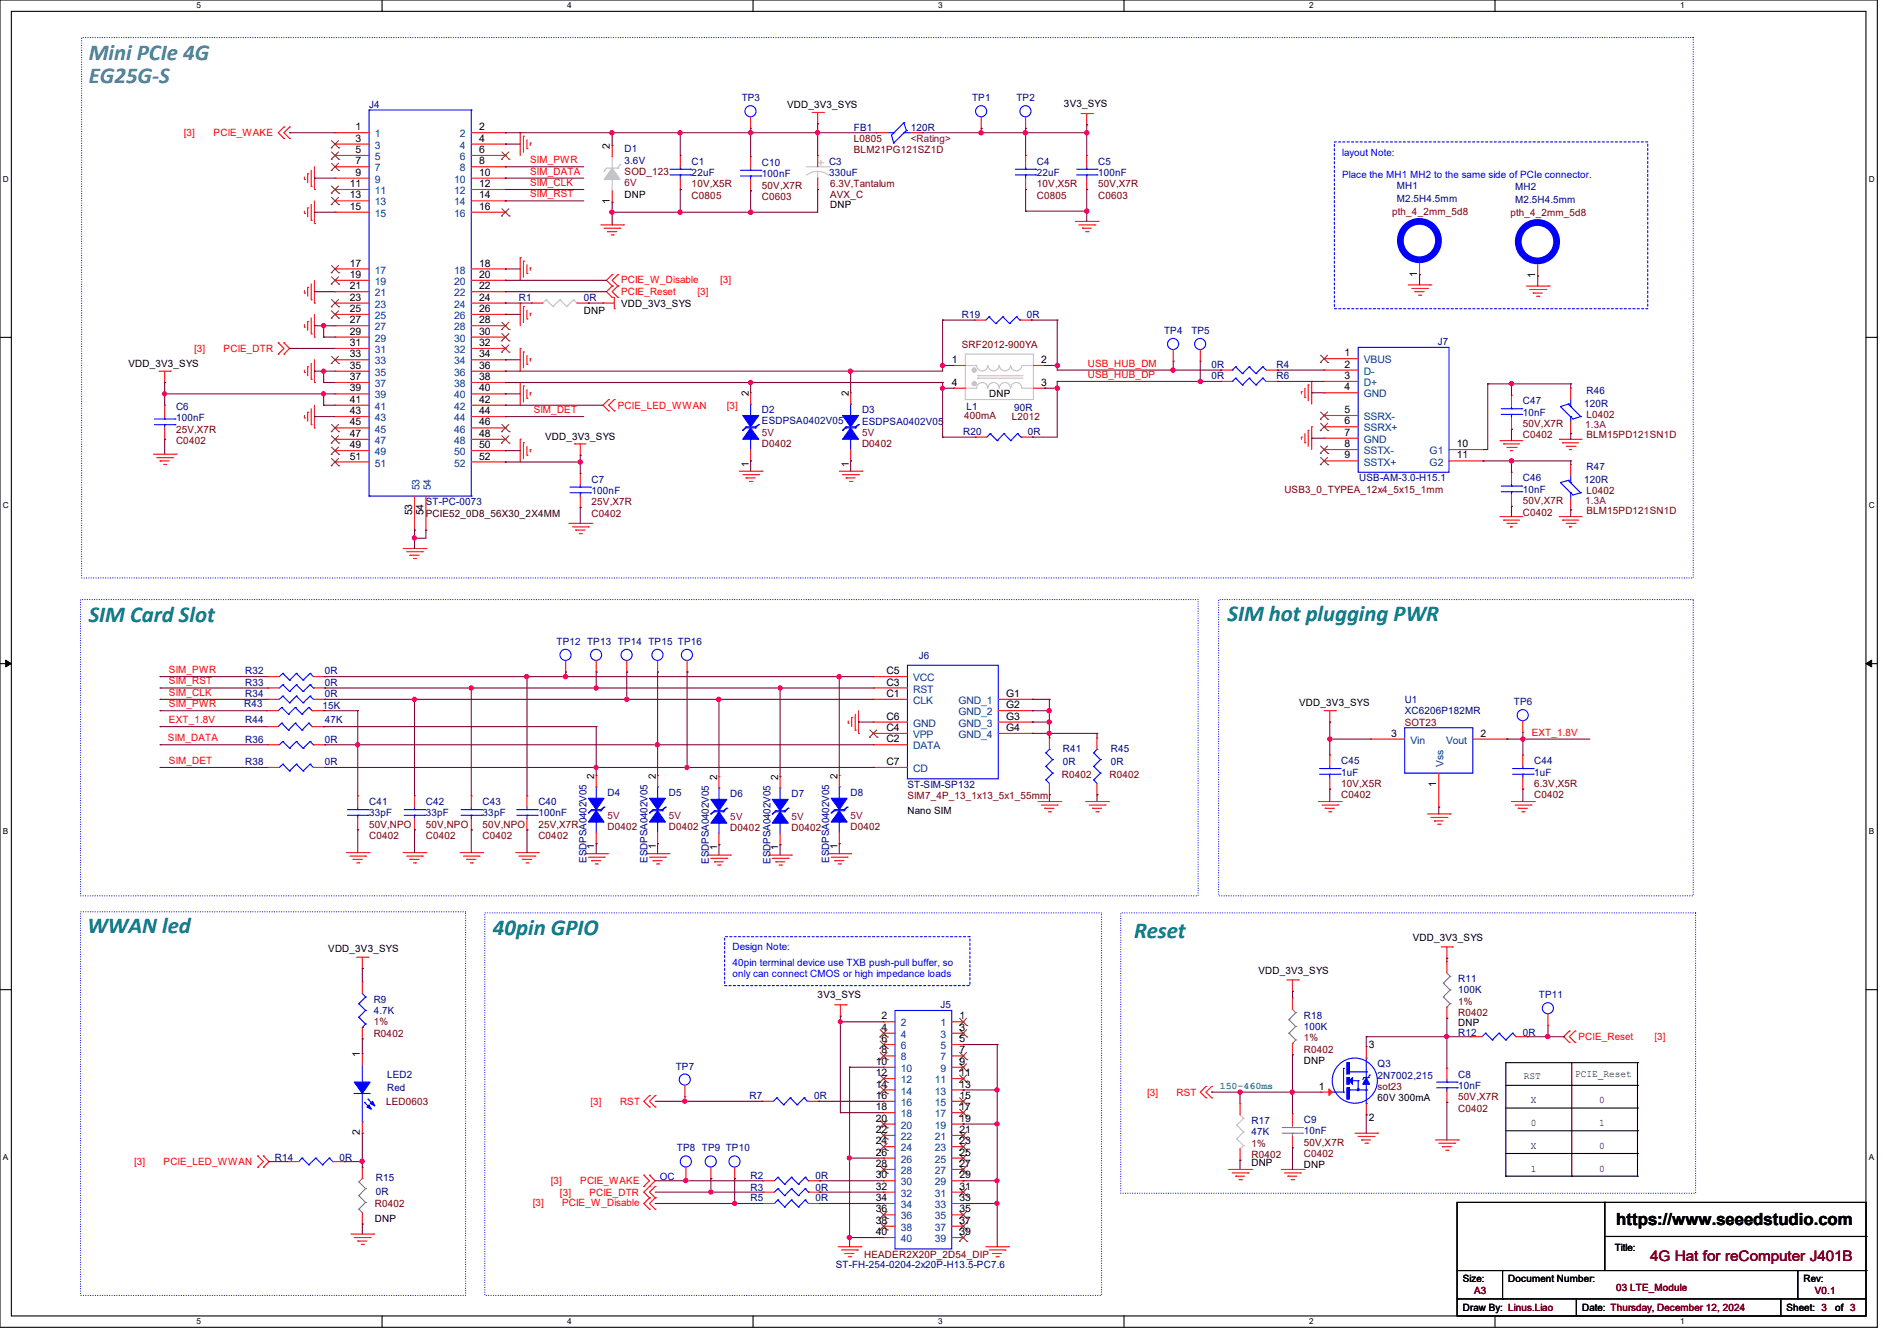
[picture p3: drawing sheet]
<svg xmlns="http://www.w3.org/2000/svg" width="297mm" height="210mm" viewBox="0 0 297 210" stroke-linecap="round" stroke-linejoin="round" font-family="sans-serif">
<defs><g id="words">
<g font-size="3.6" fill="#408080">
<text x="13.9" y="9.4">Mini PCIe 4G</text>
<text x="13.9" y="13">EG25G-S</text>
</g>
<g font-size="3.6" fill="#008080">
<text x="13.9" y="97.5">SIM Card Slot</text>
<text x="192.2" y="97.3">SIM hot plugging PWR</text>
<text x="13.7" y="146.2">WWAN led</text>
<text x="77.2" y="146.3">40pin GPIO</text>
<text x="177.5" y="146.9">Reset</text>
</g>
<text font-size="2.6" x="253" y="191.8">https://www.seeedstudio.com</text>
<text font-size="2.3" fill="#800000" x="258.4" y="197.5">4G Hat for reComputer J401B</text>
<text font-size="1.9" fill="#c0c0c0" x="128" y="26.1">+</text>
<g font-size="1.6" fill="#000080">
<text x="57.8" y="16.9">J4</text>
<text x="116.1" y="15.8">TP3</text>
<text x="152.2" y="15.8">TP1</text>
<text x="159.1" y="15.8">TP2</text>
<text x="97.8" y="23.8">D1</text>
<text x="133.7" y="20.4">FB1</text>
<text x="142.6" y="20.4">120R</text>
<text x="97.8" y="25.6">3.6V</text>
<text x="108.3" y="25.8">C1</text>
<text x="108.3" y="27.6">22uF</text>
<text x="119.3" y="26">C10</text>
<text x="119.3" y="27.8">100nF</text>
<text x="129.8" y="25.8">C3</text>
<text x="129.8" y="27.6">330uF</text>
<text x="162.3" y="25.8">C4</text>
<text x="162.3" y="27.6">22uF</text>
<text x="171.9" y="25.8">C5</text>
<text x="171.9" y="27.6">100nF</text>
<text x="218.7" y="29.5">MH1</text>
<text x="237.2" y="29.7">MH2</text>
<text x="218.7" y="31.7">M2.5H4.5mm</text>
<text x="237.2" y="31.8">M2.5H4.5mm</text>
<text x="81.2" y="47.1">R1</text>
<text x="91.4" y="47.1">0R</text>
<text x="150.6" y="49.8">R19</text>
<text x="160.7" y="49.8">0R</text>
<text x="182.2" y="52.3">TP4</text>
<text x="186.5" y="52.3">TP5</text>
<text x="189.7" y="57.6">0R</text>
<text x="189.7" y="59.4">0R</text>
<text x="199.9" y="57.6">R4</text>
<text x="199.9" y="59.4">R6</text>
<text x="225.1" y="54.1">J7</text>
<text x="27.6" y="64.2">C6</text>
<text x="27.6" y="66">100nF</text>
<text x="119.3" y="64.7">D2</text>
<text x="135" y="64.7">D3</text>
<text x="151.3" y="64.2">L1</text>
<text x="158.8" y="64.4">90R</text>
<text x="238.4" y="63.3">C47</text>
<text x="238.4" y="65.1">10nF</text>
<text x="248" y="63.7">120R</text>
<text x="248.4" y="61.7">R46</text>
<text x="119.3" y="66.3">ESDPSA0402V05</text>
<text x="135" y="66.5">ESDPSA0402V05</text>
<text x="150.8" y="68.1">R20</text>
<text x="160.9" y="68.1">0R</text>
<text x="92.6" y="75.6">C7</text>
<text x="92.6" y="77.3">100nF</text>
<text x="212.8" y="75.4">USB-AM-3.0-H15.1</text>
<text x="238.4" y="75.4">C46</text>
<text x="238.4" y="77.2">10nF</text>
<text x="248" y="75.6">120R</text>
<text x="248.4" y="73.6">R47</text>
<text x="66.7" y="79.1">ST-PC-0073</text>
<text x="87.1" y="101">TP12 TP13 TP14 TP15 TP16</text>
<text x="38.4" y="105.6">R32</text>
<text x="38.4" y="107.4">R33</text>
<text x="50.8" y="105.6">0R</text>
<text x="50.8" y="107.4">0R</text>
<text x="143.8" y="103.1">J6</text>
<text x="38.2" y="110.8">R43</text>
<text x="38.4" y="109.2">R34</text>
<text x="38.4" y="113.3">R44</text>
<text x="50.5" y="111">15K</text>
<text x="50.8" y="109.2">0R</text>
<text x="50.8" y="113.3">47K</text>
<text x="219.9" y="110.1">U1</text>
<text x="219.9" y="111.8">XC6206P182MR</text>
<text x="237" y="110.4">TP6</text>
<text x="38.4" y="116.3">R36</text>
<text x="38.4" y="119.8">R38</text>
<text x="50.8" y="116.3">0R</text>
<text x="50.8" y="119.8">0R</text>
<text x="166.4" y="117.7">R41</text>
<text x="166.4" y="119.8">0R</text>
<text x="173.9" y="117.7">R45</text>
<text x="173.9" y="119.8">0R</text>
<text x="210" y="119.7">C45</text>
<text x="240.2" y="119.7">C44</text>
<text x="95.1" y="124.7">D4</text>
<text x="104.7" y="124.7">D5</text>
<text x="114.3" y="124.8">D6</text>
<text x="123.9" y="124.8">D7</text>
<text x="133.2" y="124.7">D8</text>
<text x="142.1" y="123.4">ST-SIM-SP132</text>
<text x="210" y="121.5">1uF</text>
<text x="240.2" y="121.5">1uF</text>
<text x="57.8" y="126.1">C41</text>
<text x="57.8" y="127.8">33pF</text>
<text x="66.7" y="126.1">C42</text>
<text x="66.7" y="127.8">33pF</text>
<text x="75.6" y="126.1">C43</text>
<text x="75.6" y="127.8">33pF</text>
<text x="84.3" y="126.1">C40</text>
<text x="84.3" y="127.8">100nF</text>
<text x="91.8" y="135.1" transform="rotate(-90 91.8 135.1)">ESDPSA0402V05</text>
<text x="101.4" y="135.1" transform="rotate(-90 101.4 135.1)">ESDPSA0402V05</text>
<text x="111" y="135.3" transform="rotate(-90 111 135.3)">ESDPSA0402V05</text>
<text x="120.6" y="135.3" transform="rotate(-90 120.6 135.3)">ESDPSA0402V05</text>
<text x="129.8" y="135.1" transform="rotate(-90 129.8 135.1)">ESDPSA0402V05</text>
<text x="228.3" y="153.8">R11</text>
<text x="228.3" y="155.6">100K</text>
<text x="58.5" y="157">R9</text>
<text x="58.5" y="158.8">4.7K</text>
<text x="147.2" y="157.9">J5</text>
<text x="204.1" y="159.5">R18</text>
<text x="204.1" y="161.3">100K</text>
<text x="240.9" y="156.3">TP11</text>
<text x="105.8" y="167.5">TP7</text>
<text x="215.7" y="167.1">Q3</text>
<text x="228.3" y="162.2">R12</text>
<text x="238.4" y="162.2">0R</text>
<text x="60.6" y="168.7">LED2</text>
<text x="60.6" y="170.9">Red</text>
<text x="117.3" y="172.1">R7</text>
<text x="127.5" y="172.1">0R</text>
<text x="215.7" y="168.9">2N7002,215</text>
<text x="228.3" y="168.7">C8</text>
<text x="228.3" y="170.5">10nF</text>
<text x="195.9" y="176">R17</text>
<text x="195.9" y="177.8">47K</text>
<text x="204.1" y="175.9">C9</text>
<text x="204.1" y="177.6">10nF</text>
<text x="43" y="181.7">R14</text>
<text x="53.2" y="181.7">0R</text>
<text x="58.8" y="184.9">R15</text>
<text x="106" y="180.3">TP8 TP9 TP10</text>
<text x="117.5" y="184.6">R2</text>
<text x="127.7" y="184.6">0R</text>
<text x="58.8" y="187.1">0R</text>
<text x="117.5" y="188.1">R5</text>
<text x="117.5" y="186.5">R3</text>
<text x="127.7" y="188.1">0R</text>
<text x="127.7" y="186.5">0R</text>
<text x="130.9" y="198.6">ST-FH-254-0204-2x20P-H13.5-PC7.6</text>
</g>
<g font-size="1.6">
<text x="123.2" y="16.9">VDD_3V3_SYS</text>
<text x="166.6" y="16.7">3V3_SYS</text>
<text x="55.7" y="20.4">1</text>
<text x="55.7" y="22.2">3</text>
<text x="55.7" y="24">5</text>
<text x="75" y="20.4">2</text>
<text x="75" y="22.2">4</text>
<text x="75" y="24">6</text>
<text x="95.5" y="23.3" transform="rotate(-90 95.5 23.3)">2</text>
<text x="54.8" y="29.3">11</text>
<text x="55.7" y="25.7">7</text>
<text x="55.7" y="27.5">9</text>
<text x="75" y="25.7">8</text>
<text x="75" y="27.5">10</text>
<text x="75" y="29.3">12</text>
<text x="54.8" y="31.1">13</text>
<text x="54.8" y="32.9">15</text>
<text x="75" y="31.1">14</text>
<text x="75" y="32.9">16</text>
<text x="95.5" y="32" transform="rotate(-90 95.5 32)">1</text>
<text x="97.8" y="30.9">DNP</text>
<text x="130" y="32.6">DNP</text>
<text x="54.8" y="41.7">17</text>
<text x="75" y="41.7">18</text>
<text x="54.8" y="43.5">19</text>
<text x="54.8" y="45.3">21</text>
<text x="54.8" y="47.1">23</text>
<text x="75" y="43.5">20</text>
<text x="75" y="45.3">22</text>
<text x="75" y="47.1">24</text>
<text x="221.9" y="43.3" transform="rotate(-90 221.9 43.3)">1</text>
<text x="240.4" y="43.6" transform="rotate(-90 240.4 43.6)">1</text>
<text x="54.8" y="48.9">25</text>
<text x="54.8" y="50.6">27</text>
<text x="54.8" y="52.4">29</text>
<text x="75" y="48.9">26</text>
<text x="75" y="50.6">28</text>
<text x="75" y="52.4">30</text>
<text x="91.4" y="49.1">DNP</text>
<text x="97.2" y="48">VDD_3V3_SYS</text>
<text x="20.1" y="57.4">VDD_3V3_SYS</text>
<text x="54.8" y="54.2">31</text>
<text x="54.8" y="56">33</text>
<text x="54.8" y="57.7">35</text>
<text x="54.8" y="59.5">37</text>
<text x="75" y="54.2">32</text>
<text x="75" y="56">34</text>
<text x="75" y="57.7">36</text>
<text x="75" y="59.5">38</text>
<text x="149" y="56.9">1</text>
<text x="163" y="56.9">2</text>
<text x="210.5" y="55.8">1</text>
<text x="210.5" y="57.6">2</text>
<text x="210.5" y="59.4">3</text>
<text x="54.8" y="61.3">39</text>
<text x="54.8" y="63.1">41</text>
<text x="54.8" y="64.9">43</text>
<text x="75" y="61.3">40</text>
<text x="75" y="63.1">42</text>
<text x="75" y="64.9">44</text>
<text x="117.2" y="62.1" transform="rotate(-90 117.2 62.1)">2</text>
<text x="132.9" y="62.1" transform="rotate(-90 132.9 62.1)">2</text>
<text x="149" y="60.4">4</text>
<text x="154.9" y="62.2">DNP</text>
<text x="163" y="60.4">3</text>
<text x="210.5" y="61.1">4</text>
<text x="210.5" y="64.7">5</text>
<text x="54.8" y="66.6">45</text>
<text x="54.8" y="68.4">47</text>
<text x="54.8" y="70.2">49</text>
<text x="54.8" y="72">51</text>
<text x="75" y="66.6">46</text>
<text x="75" y="68.4">48</text>
<text x="75" y="70.2">50</text>
<text x="75" y="72">52</text>
<text x="85.3" y="68.8">VDD_3V3_SYS</text>
<text x="210.5" y="66.5">6</text>
<text x="210.5" y="68.2">7</text>
<text x="210.5" y="70">8</text>
<text x="210.5" y="71.8">9</text>
<text x="228.1" y="70">10</text>
<text x="228.1" y="71.8">11</text>
<text x="117.2" y="73.1" transform="rotate(-90 117.2 73.1)">1</text>
<text x="132.9" y="73.1" transform="rotate(-90 132.9 73.1)">1</text>
<text x="64.5" y="80.7" transform="rotate(-90 64.5 80.7)">53</text>
<text x="66.3" y="80.7" transform="rotate(-90 66.3 80.7)">54</text>
<text x="138.8" y="105.6">C5</text>
<text x="138.8" y="107.4">C3</text>
<text x="138.8" y="109.1">C1</text>
<text x="138.8" y="112.7">C6</text>
<text x="157.5" y="109.1">G1</text>
<text x="157.5" y="110.9">G2</text>
<text x="157.5" y="112.7">G3</text>
<text x="203.4" y="110.6">VDD_3V3_SYS</text>
<text x="138.8" y="114.5">C4</text>
<text x="138.8" y="116.2">C2</text>
<text x="138.8" y="119.8">C7</text>
<text x="157.5" y="114.5">G4</text>
<text x="217.8" y="115.4">3</text>
<text x="231.8" y="115.4">2</text>
<text x="93" y="122" transform="rotate(-90 93 122)">2</text>
<text x="102.7" y="122" transform="rotate(-90 102.7 122)">2</text>
<text x="112.3" y="122.1" transform="rotate(-90 112.3 122.1)">2</text>
<text x="121.8" y="122.1" transform="rotate(-90 121.8 122.1)">2</text>
<text x="131.1" y="122" transform="rotate(-90 131.1 122)">2</text>
<text x="224.9" y="123.2" transform="rotate(-90 224.9 123.2)">1</text>
<text x="142.1" y="127.5">Nano SIM</text>
<text x="93" y="133" transform="rotate(-90 93 133)">1</text>
<text x="102.7" y="133" transform="rotate(-90 102.7 133)">1</text>
<text x="112.3" y="133.2" transform="rotate(-90 112.3 133.2)">1</text>
<text x="121.8" y="133.2" transform="rotate(-90 121.8 133.2)">1</text>
<text x="131.1" y="133" transform="rotate(-90 131.1 133)">1</text>
<text x="51.4" y="149">VDD_3V3_SYS</text>
<text x="221.2" y="147.4">VDD_3V3_SYS</text>
<text x="197" y="152.6">VDD_3V3_SYS</text>
<text x="128" y="156.3">3V3_SYS</text>
<text x="138" y="159.6">2</text>
<text x="138" y="161.4">4</text>
<text x="150.2" y="159.6">1</text>
<text x="150.2" y="161.4">3</text>
<text x="228.3" y="160.7">DNP</text>
<text x="56.3" y="165.6" transform="rotate(-90 56.3 165.6)">1</text>
<text x="137.1" y="166.8">10</text>
<text x="138" y="163.2">6</text>
<text x="138" y="165">8</text>
<text x="150.2" y="163.2">5</text>
<text x="150.2" y="165">7</text>
<text x="150.2" y="166.8">9</text>
<text x="204.1" y="166.6">DNP</text>
<text x="214.3" y="164.1">3</text>
<text x="137.1" y="168.5">12</text>
<text x="137.1" y="170.3">14</text>
<text x="137.1" y="172.1">16</text>
<text x="137.1" y="173.9">18</text>
<text x="150.2" y="168.5">11</text>
<text x="150.2" y="170.3">13</text>
<text x="150.2" y="172.1">15</text>
<text x="150.2" y="173.9">17</text>
<text x="206.5" y="170.6">1</text>
<text x="215.7" y="172.5">60V 300mA</text>
<text x="239.7" y="172.8">X</text>
<text x="250.4" y="172.8">0</text>
<text x="56.3" y="177.8" transform="rotate(-90 56.3 177.8)">2</text>
<text x="137.1" y="175.6">20</text>
<text x="137.1" y="177.4">22</text>
<text x="137.1" y="179.2">24</text>
<text x="150.2" y="175.6">19</text>
<text x="150.2" y="177.4">21</text>
<text x="150.2" y="179.2">23</text>
<text x="214.3" y="175.5">2</text>
<text x="239.7" y="179.9">X</text>
<text x="239.7" y="176.4">0</text>
<text x="250.4" y="179.9">0</text>
<text x="250.4" y="176.4">1</text>
<text x="137.1" y="181">26</text>
<text x="137.1" y="182.8">28</text>
<text x="137.1" y="184.5">30</text>
<text x="150.2" y="181">25</text>
<text x="150.2" y="182.8">27</text>
<text x="150.2" y="184.5">29</text>
<text x="195.9" y="182.6">DNP</text>
<text x="204.1" y="183">DNP</text>
<text x="239.7" y="183.5">1</text>
<text x="250.4" y="183.5">0</text>
<text x="58.7" y="191.3">DNP</text>
<text x="137.1" y="186.3">32</text>
<text x="137.1" y="188.1">34</text>
<text x="137.1" y="189.9">36</text>
<text x="137.1" y="191.6">38</text>
<text x="150.2" y="186.3">31</text>
<text x="150.2" y="188.1">33</text>
<text x="150.2" y="189.9">35</text>
<text x="150.2" y="191.6">37</text>
<text x="137.1" y="193.4">40</text>
<text x="150.2" y="193.4">39</text>
<text x="252.8" y="196">Title:</text>
<text x="229" y="200.7">Size:</text>
<text x="236.1" y="200.7">Document Number:</text>
<text x="282.4" y="200.7">Rev:</text>
<text x="229" y="205.4">Draw By: Linus.Liao</text>
<text x="247.7" y="205.4">Date: Thursday, December 12, 2024</text>
<text x="279.7" y="205.4">Sheet: 3</text>
<text x="287.3" y="205.4">of 3</text>
</g>
<g font-size="1.6" fill="#f00">
<text x="28.8" y="21.3">[3]</text>
<text x="33.4" y="21.3">PCIE_WAKE</text>
<text x="83" y="25.6">SIM_PWR</text>
<text x="83" y="27.3">SIM_DATA</text>
<text x="83" y="29.1">SIM_CLK</text>
<text x="83" y="30.9">SIM_RST</text>
<text x="97.2" y="46.2">PCIE_Reset</text>
<text x="97.2" y="44.3">PCIE_W_Disable</text>
<text x="109.2" y="46.2">[3]</text>
<text x="112.7" y="44.3">[3]</text>
<text x="30.4" y="55.1">[3]</text>
<text x="35" y="55.1">PCIE_DTR</text>
<text x="170.3" y="57.4">USB_HUB_DM</text>
<text x="170.3" y="59.2">USB_HUB_DP</text>
<text x="83.6" y="64.7">SIM_DET</text>
<text x="96.7" y="64">PCIE_LED_WWAN</text>
<text x="113.8" y="64">[3]</text>
<text x="26.5" y="105.4">SIM_PWR</text>
<text x="26.5" y="107.2">SIM_RST</text>
<text x="26.5" y="109">SIM_CLK</text>
<text x="26.5" y="113.2">EXT_1.8V</text>
<text x="26.5" y="110.7">SIM_PWR</text>
<text x="26.3" y="116.1">SIM_DATA</text>
<text x="26.5" y="119.6">SIM_DET</text>
<text x="239.8" y="115.2">EXT_1.8V</text>
<text x="247.1" y="162.9">PCIE_Reset</text>
<text x="259" y="162.9">[3]</text>
<text x="92.5" y="173">[3]</text>
<text x="97.1" y="173">RST</text>
<text x="179.6" y="171.6">[3]</text>
<text x="184.2" y="171.6">RST</text>
<text x="21" y="182.5">[3]</text>
<text x="25.6" y="182.5">PCIE_LED_WWAN</text>
<text x="86.2" y="185.5">[3]</text>
<text x="90.8" y="185.5">PCIE_WAKE</text>
<text x="83.4" y="188.8">[3]</text>
<text x="87.7" y="187.2">[3]</text>
<text x="88" y="188.8">PCIE_W_Disable</text>
<text x="92.3" y="187.2">PCIE_DTR</text>
</g>
<g font-size="1.6" fill="#004080">
<text x="58.7" y="21.5">1</text>
<text x="58.7" y="23.3">3</text>
<text x="72" y="21.5">2</text>
<text x="72" y="23.3">4</text>
<text x="58.7" y="25.1">5</text>
<text x="58.7" y="26.8">7</text>
<text x="58.7" y="28.6">9</text>
<text x="71.1" y="28.6">10</text>
<text x="72" y="25.1">6</text>
<text x="72" y="26.8">8</text>
<text x="58.7" y="30.4">11</text>
<text x="58.7" y="32.2">13</text>
<text x="58.7" y="34">15</text>
<text x="71.1" y="30.4">12</text>
<text x="71.1" y="32.2">14</text>
<text x="71.1" y="34">16</text>
<text x="58.7" y="42.8">17</text>
<text x="58.7" y="44.6">19</text>
<text x="58.7" y="46.4">21</text>
<text x="71.1" y="42.8">18</text>
<text x="71.1" y="44.6">20</text>
<text x="71.1" y="46.4">22</text>
<text x="58.7" y="48.2">23</text>
<text x="58.7" y="50">25</text>
<text x="58.7" y="51.7">27</text>
<text x="58.7" y="53.5">29</text>
<text x="71.1" y="48.2">24</text>
<text x="71.1" y="50">26</text>
<text x="71.1" y="51.7">28</text>
<text x="71.1" y="53.5">30</text>
<text x="58.7" y="55.3">31</text>
<text x="58.7" y="57.1">33</text>
<text x="58.7" y="58.8">35</text>
<text x="71.1" y="55.3">32</text>
<text x="71.1" y="57.1">34</text>
<text x="71.1" y="58.8">36</text>
<text x="213.5" y="56.9">VBUS</text>
<text x="213.5" y="58.7">D-</text>
<text x="58.7" y="60.6">37</text>
<text x="58.7" y="62.4">39</text>
<text x="58.7" y="64.2">41</text>
<text x="58.7" y="66">43</text>
<text x="71.1" y="60.6">38</text>
<text x="71.1" y="62.4">40</text>
<text x="71.1" y="64.2">42</text>
<text x="71.1" y="66">44</text>
<text x="213.5" y="60.5">D+</text>
<text x="213.5" y="62.2">GND</text>
<text x="213.5" y="65.8">SSRX-</text>
<text x="58.7" y="67.7">45</text>
<text x="58.7" y="69.5">47</text>
<text x="58.7" y="71.3">49</text>
<text x="71.1" y="67.7">46</text>
<text x="71.1" y="69.5">48</text>
<text x="71.1" y="71.3">50</text>
<text x="213.5" y="67.6">SSRX+</text>
<text x="213.5" y="69.3">GND</text>
<text x="213.5" y="71.1">SSTX-</text>
<text x="223.8" y="71.1">G1</text>
<text x="58.7" y="73.1">51</text>
<text x="65.7" y="76.8" transform="rotate(-90 65.7 76.8)">53</text>
<text x="67.4" y="76.8" transform="rotate(-90 67.4 76.8)">54</text>
<text x="71.1" y="73.1">52</text>
<text x="213.5" y="72.9">SSTX+</text>
<text x="223.8" y="72.9">G2</text>
<text x="143" y="106.7">VCC</text>
<text x="143" y="108.5">RST</text>
<text x="143" y="110.2">CLK</text>
<text x="143" y="113.8">GND</text>
<text x="150.1" y="110.2">GND_1</text>
<text x="150.1" y="112">GND_2</text>
<text x="150.1" y="113.8">GND_3</text>
<text x="143" y="115.6">VPP</text>
<text x="143" y="117.3">DATA</text>
<text x="150.1" y="115.6">GND_4</text>
<text x="220.8" y="116.5">Vin</text>
<text x="226.4" y="116.5">Vout</text>
<text x="143" y="120.9">CD</text>
<text x="226" y="120.2" transform="rotate(-90 226 120.2)">Vss</text>
<text x="141" y="160.7">2</text>
<text x="147.2" y="160.7">1</text>
<text x="141" y="162.5">4</text>
<text x="141" y="164.3">6</text>
<text x="141" y="166.1">8</text>
<text x="141" y="167.9">10</text>
<text x="147.2" y="162.5">3</text>
<text x="147.2" y="164.3">5</text>
<text x="147.2" y="166.1">7</text>
<text x="147.2" y="167.9">9</text>
<text x="141" y="169.6">12</text>
<text x="141" y="171.4">14</text>
<text x="141" y="173.2">16</text>
<text x="146.3" y="169.6">11</text>
<text x="146.3" y="171.4">13</text>
<text x="146.3" y="173.2">15</text>
<text x="141" y="175">18</text>
<text x="141" y="176.7">20</text>
<text x="141" y="178.5">22</text>
<text x="146.3" y="175">17</text>
<text x="146.3" y="176.7">19</text>
<text x="146.3" y="178.5">21</text>
<text x="141" y="180.3">24</text>
<text x="141" y="182.1">26</text>
<text x="141" y="183.9">28</text>
<text x="141" y="185.6">30</text>
<text x="146.3" y="180.3">23</text>
<text x="146.3" y="182.1">25</text>
<text x="146.3" y="183.9">27</text>
<text x="146.3" y="185.6">29</text>
<text x="141" y="187.4">32</text>
<text x="141" y="189.2">34</text>
<text x="141" y="191">36</text>
<text x="146.3" y="187.4">31</text>
<text x="146.3" y="189.2">33</text>
<text x="146.3" y="191">35</text>
<text x="141" y="192.7">38</text>
<text x="141" y="194.5">40</text>
<text x="146.3" y="192.7">37</text>
<text x="146.3" y="194.5">39</text>
</g>
<g font-size="1.6" fill="#800000">
<text x="133.7" y="22.2">L0805</text>
<text x="97.8" y="27.4">SOD_123</text>
<text x="108.3" y="29.3">10V,X5R</text>
<text x="119.3" y="29.5">50V,X7R</text>
<text x="130" y="29.3">6.3V,Tantalum</text>
<text x="133.7" y="24">BLM21PG121SZ1D</text>
<text x="162.3" y="29.3">10V,X5R</text>
<text x="171.9" y="29.3">50V,X7R</text>
<text x="108.3" y="31.1">C0805</text>
<text x="119.3" y="31.3">C0603</text>
<text x="130" y="30.9">AVX_C</text>
<text x="162.3" y="31.1">C0805</text>
<text x="171.9" y="31.1">C0603</text>
<text x="218" y="33.6">pth_4_2mm_5d8</text>
<text x="236.5" y="33.8">pth_4_2mm_5d8</text>
<text x="150.6" y="54.4">SRF2012-900YA</text>
<text x="151" y="65.6">400mA</text>
<text x="158.4" y="65.8">L2012</text>
<text x="248.4" y="65.4">L0402</text>
<text x="27.6" y="69.6">C0402</text>
<text x="27.6" y="67.8">25V,X7R</text>
<text x="119.3" y="70.1">D0402</text>
<text x="135" y="70.1">D0402</text>
<text x="238.4" y="68.7">C0402</text>
<text x="238.4" y="66.9">50V,X7R</text>
<text x="248.4" y="68.7">BLM15PD121SN1D</text>
<text x="201.1" y="77.2">USB3_0_TYPEA_12x4_5x15_1mm</text>
<text x="248.4" y="77.3">L0402</text>
<text x="92.6" y="80.9">C0402</text>
<text x="92.6" y="79.1">25V,X7R</text>
<text x="238.4" y="80.7">C0402</text>
<text x="238.4" y="79">50V,X7R</text>
<text x="248.4" y="80.6">BLM15PD121SN1D</text>
<text x="219.9" y="113.6">SOT23</text>
<text x="142.1" y="125.2">SIM7_4P_13_1x13_5x1_55mm</text>
<text x="166.2" y="121.8">R0402</text>
<text x="173.7" y="121.8">R0402</text>
<text x="210" y="125">C0402</text>
<text x="210" y="123.2">10V,X5R</text>
<text x="240.2" y="125">C0402</text>
<text x="240.2" y="123.2">6.3V,X5R</text>
<text x="57.8" y="131.4">C0402</text>
<text x="57.8" y="129.6">50V,NPO</text>
<text x="66.7" y="131.4">C0402</text>
<text x="66.7" y="129.6">50V,NPO</text>
<text x="75.6" y="131.4">C0402</text>
<text x="75.6" y="129.6">50V,NPO</text>
<text x="84.3" y="131.4">C0402</text>
<text x="84.3" y="129.6">25V,X7R</text>
<text x="95.1" y="130">D0402</text>
<text x="104.7" y="130">D0402</text>
<text x="114.3" y="130.2">D0402</text>
<text x="123.9" y="130.2">D0402</text>
<text x="133.2" y="130">D0402</text>
<text x="58.5" y="160.6">1%</text>
<text x="228.3" y="157.4">1%</text>
<text x="228.3" y="159.1">R0402</text>
<text x="58.5" y="162.3">R0402</text>
<text x="204.1" y="163.1">1%</text>
<text x="204.1" y="164.8">R0402</text>
<text x="60.5" y="173">LED0603</text>
<text x="215.7" y="170.7">sot23</text>
<text x="228.3" y="172.3">50V,X7R</text>
<text x="195.9" y="179.6">1%</text>
<text x="204.1" y="179.4">50V,X7R</text>
<text x="228.3" y="174.1">C0402</text>
<text x="195.9" y="181.4">R0402</text>
<text x="204.1" y="181.2">C0402</text>
<text x="58.7" y="189">R0402</text>
<text x="135.3" y="197">HEADER2X20P_2D54_DIP</text>
<text x="230.8" y="202.7">A3</text>
<text x="253" y="202.2">03 LTE_Module</text>
<text x="284.1" y="202.7">V0.1</text>
</g>
<g font-size="1.6" fill="#800040">
<text x="142.6" y="22.2">&lt;Rating&gt;</text>
<text x="97.8" y="29.2">6V</text>
<text x="119.3" y="68.3">5V</text>
<text x="135" y="68.3">5V</text>
<text x="248.2" y="67.1">1.3A</text>
<text x="248.2" y="79">1.3A</text>
<text x="95.1" y="128.2">5V</text>
<text x="104.7" y="128.2">5V</text>
<text x="114.3" y="128.4">5V</text>
<text x="123.9" y="128.4">5V</text>
<text x="133.2" y="128.2">5V</text>
</g>
<g font-size="1.6" fill="#00f">
<text x="210.1" y="27.9">Place the MH1 MH2 to the same side of PCIe connector.</text>
<text x="210.1" y="24.4">layout Note:</text>
<text x="114.7" y="148.8">Design Note:</text>
<text x="114.7" y="151.3">40pin terminal device use TXB push-pull buffer, so</text>
<text x="114.7" y="153">only can connect CMOS or high impedance loads</text>
<text x="103.3" y="184.7">OC</text>
</g>
<text font-size="1.6" fill="#400000" x="66.7" y="80.9">PCIE52_0D8_56X30_2X4MM</text>
<text font-size="1.6" fill="#408080" x="191" y="170.5">150-460ms</text>
<g font-size="1.6" fill="#004000">
<text x="238.6" y="168.9">RST</text>
<text x="246.6" y="168.7">PCIE_Reset</text>
</g>
<g font-size="1.3">
<text x="30.8" y="1.3">5</text>
<text x="88.8" y="1.3">4</text>
<text x="146.9" y="1.3">3</text>
<text x="205" y="1.3">2</text>
<text x="263.1" y="1.3">1</text>
<text x=".5" y="28.4">D</text>
<text x="292.6" y="28.4">D</text>
<text x=".5" y="79.5">C</text>
<text x="292.6" y="79.5">C</text>
<text x=".5" y="130.6">B</text>
<text x="292.6" y="130.6">B</text>
<text x=".5" y="181.7">A</text>
<text x="292.6" y="181.7">A</text>
<text x="30.8" y="207.4">5</text>
<text x="88.8" y="207.4">4</text>
<text x="146.9" y="207.4">3</text>
<text x="205" y="207.4">2</text>
<text x="263.1" y="207.4">1</text>
</g>
</g></defs>
<g fill="none" stroke="#000" stroke-width=".17">
<path d="M0 0h293.9v207.9h-293.9zM1.8 1.8h290.3v204.3h-290.3zM59.8 0v1.8M117.9 0v1.8M176 0v1.8M234.1 0v1.8M0 52.8h1.8M292.1 52.8h1.8M0 103.9h1.8M292.1 103.9h1.8M0 155h1.8M292.1 155h1.8"/>
<path d="M235.8 166.4h.1M235.8 166.4h20.6M235.8 166.4v17.8M235.8 170h20.6M235.8 173.5h20.6M235.8 177.1h20.6M246.1 166.4v17.8M256.4 166.4h.1M256.4 170h.1M256.4 173.5h.1M256.4 177.1h.1M256.4 166.4v17.8"/>
<path d="M228.1 188.3h64v17.8h-64zM228.1 199h64M235.2 199v4.4M235.8 184.2h.1M235.8 180.6h20.6M235.8 184.2h20.6M246.1 184.2h.1M251.2 188.3h.1M251.2 188.3v10.7M251.2 193.6h40.9M256.4 180.6h.1M256.4 184.2h.1"/>
<path d="M281.5 199v4.4M292.1 199h.1M292.1 193.6h.1M59.8 206.1v1.8M117.9 206.1v1.8M176 206.1v1.8M228.1 203.4h.1M228.1 203.4h64M234.1 206.1v1.8M235.2 203.4h.1M246.8 206.1h.1M246.8 203.4v2.7"/>
<path d="M278.8 206.1h.1M278.8 203.4v2.7M281.5 203.4h.1"/>
</g>
<path d="M.9 103.4l.9 .5-.9 .5zM292.1 103.9l.9-.5v1z" fill="#000"/>
<path d="M.9 103.4l.9 .5-.9 .5zM292.1 103.9l.9-.5v1z" fill="none" stroke="#000" stroke-width=".16"/>
<path d="M208.9 22.2h49.1v26.1h-49.1zM113.5 146.7h38.3v7.6h-38.3z" fill="none" stroke="#00f" stroke-width=".17" stroke-dasharray=".3 .3"/>
<path d="M12.8 5.9h252.3v84.6h-252.3zM12.6 93.9h175v46.4h-175zM190.8 93.9h74.3v46.4h-74.3zM12.6 142.8h60.3v60.1h-60.3zM75.9 143h96.6v59.9h-96.6zM175.5 143h90v43.9h-90z" fill="none" stroke="#00f" stroke-width=".17" stroke-dasharray="0 .3"/>
<g fill="none" stroke="#f00" stroke-width=".17">
<path d="M44.4 19.9h.1M44.4 19.9l-.8 .9 .8 .9M45.3 19.9h.1M45.3 19.9l-.9 .9 .9 .9M127.1 17.6h1.8M128 19.4h.1M128 17.6v1.8M128.9 17.6h.1M169.2 17.8h1.8M170.1 19.6h.1M170.1 17.8v1.8M171 17.8h.1"/>
<path d="M44.4 21.7h.1M45.3 21.7h.1M47.7 28.1h.1M47.7 33.4h.1M47.7 27.7v.4M47.7 33.1v.3M48.2 27.2h.1M48.2 32.6h.1M48.2 27.2v1.4M48.2 32.6v1.4M48.7 29.2h.1M48.7 34.5h.1"/>
<path d="M48.7 26.7v2.5M48.7 32v2.5M49.2 29.7h.1M49.2 35h.1M49.2 26.1v3.6M49.2 31.5v3.5M81.4 20.8h.1M81.4 20.8v3.5M82 21.3h.1M82 21.3v2.5M82.5 23.3h.1M82.5 21.9v1.4"/>
<path d="M83 22.4h.1M83 22.4v.4M94.1 35.2h3.5M94.6 35.7h2.5M95.1 36.3h.1M95.1 36.3h1.5M95.7 36.8h.3M96 36.8h.1M97.1 35.7h.1M97.6 35.2h.1M168.4 34.7h3.5M168.9 35.2h2.5"/>
<path d="M169.5 35.7h.1M169.5 35.7h1.4M170 36.3h.3M170.3 36.3h.1M171.4 35.2h.1M171.9 34.7h.1M24.9 58.1h1.8M25.8 59.9h.1M25.8 58.1v1.8M26.7 58.1h.1M43.6 53.7h.1M43.6 55.5h.1"/>
<path d="M43.6 53.7l.8 .9-.8 .9M44.4 55.5h.1M44.4 53.7h.1M44.4 53.7l.9 .9-.9 .9M47.7 45.9h.1M47.7 51.2h.1M47.7 58.3h.1M47.7 45.5v.4M47.7 50.8v.4M47.7 58v.3M48.2 45h.1M48.2 50.3h.1"/>
<path d="M48.2 57.4h.1M48.2 45v1.4M48.2 50.3v1.4M48.2 57.4v1.4M48.7 46.9h.1M48.7 52.3h.1M48.7 59.4h.1M48.7 44.4v2.5M48.7 49.8v2.5M48.7 56.9v2.5M49.2 47.5h.1M49.2 52.8h.1"/>
<path d="M49.2 59.9h.1M49.2 43.9v3.6M49.2 49.2v3.6M49.2 56.3v3.6M81.4 40.3h.1M81.4 47.5h.1M81.4 54.6h.1M81.4 59.9h.1M81.4 40.3v3.6M81.4 47.5v3.5M81.4 54.6v3.5M81.4 59.9v3.6"/>
<path d="M82 40.9h.1M82 48h.1M82 55.1h.1M82 40.9v2.5M82 48v2.5M82 55.1v2.5M82.5 42.8h.1M82.5 50h.1M82.5 57.1h.1M82.5 41.4v1.4M82.5 48.6v1.4M82.5 55.7v1.4"/>
<path d="M83 42h.1M83 49.1h.1M83 56.2h.1M83 42v.3M83 49.1v.3M83 56.2v.4M94.4 47.5h.1M94.4 47.5h1.8M95.8 46.6h.1M95.8 44.8h.1M95.8 43h.1M95.8 44.8l-.8 .9 .8 .9"/>
<path d="M95.8 43l-.8 .9 .8 .9M96.2 48.3h.1M96.2 46.6v1.7M96.7 44.8h.1M96.7 46.6h.1M96.7 43h.1M96.7 44.8l-.9 .9 .9 .9M96.7 43l-.9 .9 .9 .9M205.4 59.7h.1M205.4 59.7v3.6M220.5 44.6h3.5M221 45.2h2.5"/>
<path d="M221.5 45.7h.1M221.5 45.7h1.5M222.1 46.2h.3M222.4 46.2h.1M223.5 45.2h.1M224 44.6h.1M239 44.8h3.5M239.5 45.3h2.5M240 45.9h.1M240 45.9h1.5M240.6 46.4h.3M240.9 46.4h.1"/>
<path d="M242 45.3h.1M242.5 44.8h.1M24 71.1h3.6M24.6 71.7h2.4M25.1 72.2h.1M25.1 72.2h1.4M25.6 72.7h.4M26 72.7h.1M27 71.7h.1M27.6 71.1h.1M47.7 65.4h.1M47.7 65.1v.3"/>
<path d="M48.2 64.6h.1M48.2 64.6v1.4M48.7 66.5h.1M48.7 64v2.5M49.2 67h.1M49.2 63.5v3.5M81.4 68.8h.1M81.4 68.8v3.5M82 60.5h.1M82 69.3h.1M82 60.5v2.4M82 69.3v2.5"/>
<path d="M82.5 62.4h.1M82.5 71.3h.1M82.5 61v1.4M82.5 69.9v1.4M83 61.5h.1M83 70.4h.1M83 61.5v.4M83 70.4v.4M90 69.5h.1M90 69.5h1.7M90.8 71.3h.1M90.8 69.5v1.8"/>
<path d="M95.3 64.3h.1M95.3 62.6h.1M95.3 62.6l-.9 .9 .9 .8M96.2 62.6h.1M96.2 64.3h.1M96.2 62.6l-.9 .9 .9 .8M115.7 73.8h3.6M116.3 74.3h2.5M116.8 74.8h.1M116.8 74.8h1.4M117.3 75.4h.4M117.7 75.4h.1"/>
<path d="M118.8 74.3h.1M119.3 73.8h.1M131.4 73.8h3.6M131.9 74.3h2.5M132.5 74.8h.1M132.5 74.8h1.4M133 75.4h.3M133.3 75.4h.1M134.4 74.3h.1M135 73.8h.1M203.8 61.3h.1M203.8 68.5h.1"/>
<path d="M203.8 61.3v.4M203.8 68.5v.3M204.3 62.2h.1M204.3 69.3h.1M204.3 60.8v1.4M204.3 67.9v1.4M204.8 60.3h.1M204.8 67.4h.1M204.8 60.3v2.5M204.8 67.4v2.5M205.4 66.8h.1M205.4 66.8v3.6"/>
<path d="M234.9 69h.1M234.9 69h3.5M235.4 69.5h.1M235.4 69.5h2.5M235.9 70.1h1.5M236.5 70.6h.1M236.5 70.6h.3M237.4 70.1h.1M244.1 68.8h.1M244.1 68.8h3.6M244.6 69.3h.1M244.6 69.3h2.5"/>
<path d="M245.2 69.9h1.4M245.7 70.4h.1M245.7 70.4h.4M246.6 69.9h.1M63.1 85.9h3.6M63.7 86.4h2.4M64.2 87h.1M64.2 87h1.4M64.7 87.5h.4M65.1 87.5h.1M66.1 86.4h.1M66.7 85.9h.1"/>
<path d="M89.1 82h3.5M89.6 82.5h2.5M90.1 83h.1M90.1 83h1.5M90.7 83.6h.3M91 83.6h.1M92.1 82.5h.1M92.6 82h.1M234.9 80.9h.1M234.9 80.9h3.5M235.4 81.4h.1M235.4 81.4h2.5"/>
<path d="M235.9 82h1.5M236.5 82.5h.1M236.5 82.5h.3M237.4 82h.1M244.1 80.9h.1M244.1 80.9h3.6M244.6 81.4h.1M244.6 81.4h2.5M245.2 82h1.4M245.7 82.5h.1M245.7 82.5h.4M246.6 82h.1"/>
<path d="M132.8 113.2h.1M132.8 112.9v.3M133.3 112.4h.1M133.3 112.4v1.4M133.9 114.3h.1M133.9 111.8v2.5M134.4 114.9h.1M134.4 111.3v3.6M207.3 111.3h1.8M208.2 113.1h.1M208.2 111.3v1.8M209.1 111.3h.1"/>
<path d="M54.2 133.5h3.6M54.8 134.1h2.4M55.3 134.6h.1M55.3 134.6h1.4M55.8 135.1h.4M56.2 135.1h.1M57.2 134.1h.1M57.8 133.5h.1M63.1 133.5h3.6M63.7 134.1h2.4M64.2 134.6h.1M64.2 134.6h1.4"/>
<path d="M64.7 135.1h.4M65.1 135.1h.1M66.1 134.1h.1M66.7 133.5h.1M72 133.5h3.6M72.6 134.1h2.4M73.1 134.6h.1M73.1 134.6h1.4M73.6 135.1h.4M74 135.1h.1M75 134.1h.1M75.6 133.5h.1"/>
<path d="M80.7 133.5h3.6M81.2 134.1h2.5M81.8 134.6h.1M81.8 134.6h1.4M82.3 135.1h.4M82.7 135.1h.1M83.7 134.1h.1M84.3 133.5h.1M91.6 133.7h3.5M92.1 134.2h2.5M92.6 134.8h.1M92.6 134.8h1.5"/>
<path d="M93.2 135.3h.3M93.5 135.3h.1M94.6 134.2h.1M95.1 133.7h.1M101.2 133.7h3.5M101.7 134.2h2.5M102.2 134.8h.1M102.2 134.8h1.5M102.8 135.3h.3M103.1 135.3h.1M104.2 134.2h.1M104.7 133.7h.1"/>
<path d="M110.8 133.9h3.5M111.3 134.4h2.5M111.8 135h.1M111.8 135h1.4M112.4 135.5h.3M112.7 135.5h.1M113.8 134.4h.1M114.3 133.9h.1M120.4 133.9h3.5M120.9 134.4h2.5M121.5 135h.1M121.5 135h1.4"/>
<path d="M122 135.5h.3M122.3 135.5h.1M123.4 134.4h.1M123.9 133.9h.1M129.6 133.7h3.6M130.1 134.2h2.5M130.7 134.8h.1M130.7 134.8h1.4M131.2 135.3h.4M131.6 135.3h.1M132.6 134.2h.1M133.2 133.7h.1"/>
<path d="M162.5 125.5h3.6M163 126.1h2.5M163.6 126.6h.1M163.6 126.6h1.4M164.1 127.1h.4M164.5 127.1h.1M165.5 126.1h.1M166.1 125.5h.1M170 125.5h3.5M170.5 126.1h2.5M171 126.6h.1M171 126.6h1.5"/>
<path d="M171.6 127.1h.3M171.9 127.1h.1M173 126.1h.1M173.5 125.5h.1M206.4 125.5h3.6M207 126.1h2.5M207.5 126.6h.1M207.5 126.6h1.4M208 127.1h.4M208.4 127.1h.1M209.5 126.1h.1M210 125.5h.1"/>
<path d="M223.5 127.5h3.5M224 128h2.5M224.6 128.6h.1M224.6 128.6h1.4M225.1 129.1h.4M225.5 129.1h.1M226.5 128h.1M227 127.5h.1M236.6 125.5h3.6M237.2 126.1h2.5M237.7 126.6h.1M237.7 126.6h1.4"/>
<path d="M238.3 127.1h.3M238.6 127.1h.1M239.7 126.1h.1M240.2 125.5h.1M55.8 149.9h1.8M56.7 151.7h.1M56.7 149.9v1.8M57.6 149.9h.1M130.7 157.4h1.8M131.6 159.1h.1M131.6 157.4v1.7M132.5 157.4h.1"/>
<path d="M201.5 153.5h1.7M202.4 155.2h.1M202.4 153.5v1.7M203.2 153.5h.1M225.6 148.3h1.8M226.5 150.1h.1M226.5 148.3v1.8M227.4 148.3h.1M101.7 171.6h.1M101.7 173.4h.1M101.7 171.6l-.9 .9 .9 .9M102.6 171.6h.1"/>
<path d="M102.6 173.4h.1M102.6 171.6l-.9 .9 .9 .9M188.8 170.1h.1M188.8 171.9h.1M188.8 170.1l-.9 .9 .9 .9M189.7 170.1h.1M189.7 171.9h.1M189.7 170.1l-.9 .9 .9 .9M212.1 177.5h3.6M212.6 178h2.5M213.2 178.5h.1M213.2 178.5h1.4"/>
<path d="M213.7 179h.4M214.1 179h.1M215.1 178h.1M215.7 177.5h.1M224.7 178.5h3.6M225.3 179h2.5M225.8 179.6h.1M225.8 179.6h1.4M227.8 179h.1M228.3 178.5h.1M245.7 163.2h.1M245.7 161.5h.1"/>
<path d="M245.7 161.5l-.9 .8 .9 .9M246.6 161.5h.1M246.6 163.2h.1M246.6 161.5l-.9 .8 .9 .9M40.3 181h.1M40.3 182.8h.1M40.3 181l.9 .9-.9 .9M41.2 182.8h.1M41.2 181h.1M41.2 181l.9 .9-.9 .9M54.9 193.3h3.6M55.5 193.8h2.5"/>
<path d="M56 194.4h.1M56 194.4h1.4M56.6 194.9h.3M56.9 194.9h.1M58 193.8h.1M58.5 193.3h.1M100.8 184h.1M100.8 185.8h.1M100.8 184l.9 .9-.9 .9M101.7 185.8h.1M101.7 184h.1M101.7 187.6h.1"/>
<path d="M101.7 189.4h.1M101.7 184l.9 .9-1.8 1.8 .9 .9M101.7 187.6l-.9 .9 .9 .9M102.6 185.8h.1M102.6 187.6h.1M102.6 189.4h.1M102.6 185.8l-.9 .9 .9 .9M102.6 187.6l-.9 .9 .9 .9M131.2 195.2h3.6M131.7 195.7h2.5M132.3 196.3h.1M132.3 196.3h1.4"/>
<path d="M132.8 196.8h.4M133.2 196.8h.1M134.2 195.7h.1M134.8 195.2h.1M154.3 195.2h3.6M154.9 195.7h2.5M155.4 196.3h.1M155.4 196.3h1.4M155.9 196.8h.4M156.3 196.8h.1M157.4 195.7h.1M157.9 195.2h.1"/>
<path d="M192.4 183.1h3.5M192.9 183.7h2.5M193.5 184.2h.1M193.5 184.2h1.4M194 184.7h.4M194.4 184.7h.1M195.4 183.7h.1M195.9 183.1h.1M200.6 183.1h3.5M201.1 183.7h2.5M201.6 184.2h.1M201.6 184.2h1.4"/>
<path d="M202.1 184.7h.4M202.5 184.7h.1M203.6 183.7h.1M204.1 183.1h.1M226.4 180.1h.3M226.7 180.1h.1"/>
</g>
<path d="M211.8 168.7v1.1l-.6-.6z" fill="#00f"/>
<path d="M211.8 168.7v1.1l-.6-.6z" fill="none" stroke="#00f" stroke-width=".17"/>
<circle cx="212.6" cy="170.7" r=".15" fill="#00f"/>
<g fill="none" stroke="#00f" stroke-width=".17">
<path d="M208.6 171h1.8M210.4 171h.1M210.4 167.3h.1M210.4 167.3v3.7M211.2 170.7h.1M211.2 170.7h1.3M211.2 167.9h2.7M211.8 169.2h.8M212.6 169.2h.1M212.6 170.5h.1M212.6 169.2v1.3M212.8 170.7h1.1"/>
<path d="M213.9 170.7h.1M213.9 172.8h.1M213.9 167.9h.1M213.9 165.7h.1M213.9 165.7v2.2M213.9 170.7v2.1"/>
<circle cx="212.1" cy="169.2" r="3.5"/>
<circle cx="212.6" cy="170.7" r=".15"/>
</g>
<path d="M210.9 166.4h.3v1.8h-.3z" fill-rule="evenodd" fill="#00f"/>
<path d="M210.9 166.4h.3v1.8h-.3z" fill="none" stroke="#00f" stroke-width=".17"/>
<path d="M210.9 170.3h.3v1.8h-.3z" fill-rule="evenodd" fill="#00f"/>
<path d="M210.9 170.3h.3v1.8h-.3z" fill="none" stroke="#00f" stroke-width=".17"/>
<path d="M210.9 168.7h.3v1.1h-.3z" fill-rule="evenodd" fill="#00f"/>
<path d="M210.9 168.7h.3v1.1h-.3z" fill="none" stroke="#00f" stroke-width=".17"/>
<path d="M213.9 168.7l.5 1.1h-1z" fill-rule="evenodd" fill="#00f"/>
<path d="M213.5 168.7h.1M213.5 168.7l-.1 .4M213.5 168.7h.7M213.9 168.7l.5 1.1h-1zM213.9 167.9h.1M213.9 170.7h.1M213.9 167.9v.8M213.9 169.8v.9M214.2 168.7h.1M214.4 168.4h.1M214.4 168.4l-.2 .3" fill="none" stroke="#00f" stroke-width=".17"/>
<path d="M208.1 170.5l.5 .5-.5 .5z" fill="#f00"/>
<path d="M206.8 171h.1M206.8 171h1.8M208.1 170.5l.5 .5-.5 .5zM213.9 163.9h.1M213.9 174.6h.1M213.9 163.9v1.8M213.9 172.8v1.8" fill="none" stroke="#f00" stroke-width=".17"/>
<path d="M152.9 57.2a.87 .87 0 0 0 .9 .9 .87 .87 0 0 0 .8-.9M153.1 58.8h.1M153.1 59.2h.1M153.1 58.8h7.1M153.1 59.2h7.1M154.7 57.2a.87 .87 0 0 0 .9 .9 .87 .87 0 0 0 .8-.9M156.5 57.2a.87 .87 0 0 0 .8 .9 .87 .87 0 0 0 .9-.9M158.2 57.2a.87 .87 0 0 0 .9 .9 .87 .87 0 0 0 .9-.9M152.9 60.8a.87 .87 0 0 1 .9-.9 .87 .87 0 0 1 .8 .9M154.7 60.8a.87 .87 0 0 1 .9-.9 .87 .87 0 0 1 .8 .9M156.5 60.8a.87 .87 0 0 1 .8-.9 .87 .87 0 0 1 .9 .9M158.2 60.8a.87 .87 0 0 1 .9-.9 .87 .87 0 0 1 .9 .9" fill="none" stroke="#c0c0c0" stroke-width=".17"/>
<circle cx="152.5" cy="58" r=".34" fill="#c0c0c0"/>
<circle cx="152.5" cy="58" r=".34" fill="none" stroke="#c0c0c0" stroke-width=".17"/>
<circle cx="152.5" cy="60.1" r=".34" fill="#c0c0c0"/>
<g fill="none" stroke="#c0c0c0" stroke-width=".17">
<path d="M151.1 55.5h10.7v7.1h-10.7zM151.1 57.2h.1M151.1 57.2h1.8M160 57.2h1.8M161.8 57.2h.1M151.1 60.8h.1M151.1 60.8h1.8M160 60.8h1.8M161.8 60.8h.1"/>
<circle cx="152.5" cy="60.1" r=".34"/>
</g>
<g fill="none" stroke="#f00" stroke-width=".17">
<path d="M149.4 57.2h.1M149.4 57.2h1.7M161.8 57.2h1.8M163.6 57.2h.1M187.9 56.6h.1M187.9 54.8v1.8M191.1 58h.1M191.1 58h1.8M198.2 58h1.8M200 58h.1M149.4 60.8h.1M149.4 60.8h1.7"/>
<path d="M161.8 60.8h1.8M163.6 60.8h.1M41.8 111.3h.1M41.8 111.3h1.8M42 109.5h.1M42 109.5h1.7M48.9 111.3h1.8M49.1 109.5h1.7M50.7 111.3h.1M50.8 109.5h.1M93.3 105.2h.1M93.3 103.5v1.7"/>
<path d="M164.3 115.6h.1M164.3 115.6v1.7M164.3 124.5h.1M164.3 122.7v1.8M202.4 156.3h.1M202.4 156.3v1.8M202.4 174.4h.1M202.4 179.7h.1M202.4 165.2h.1M202.4 163.4v1.8M202.4 174.4v1.8M202.4 178v1.7"/>
<path d="M226.5 167.3h.1M226.5 172.6h.1M226.5 167.3v1.8M226.5 170.9v1.7M45 181.9h.1M45 181.9h1.8M52.1 181.9h1.8M53.9 181.9h.1M111.3 184.6h.1M111.3 182.8v1.8M119.5 188.5h.1M119.5 188.5h1.7"/>
<path d="M126.6 188.5h1.8M128.4 188.5h.1"/>
</g>
<g fill="none" stroke="#00f" stroke-width=".17">
<path d="M192.9 58h.1M193.5 57.4h.1M193.5 57.4l1 1.1M193.5 57.4l-.6 .6M194.5 58.5h.1M195.6 57.4h.1M195.6 57.4l1 1.1M195.6 57.4l-1.1 1.1M196.6 58.5h.1M197.7 57.4h.1M197.7 57.4l.5 .6M197.7 57.4l-1.1 1.1"/>
<path d="M44.1 110.8h.1M44.1 110.8l-.5 .5M44.1 110.8l1.1 1M44.3 109h.1M44.3 109l-.6 .5M44.3 109l1 1.1M45.2 111.8h.1M45.3 110.1h.1M46.2 110.8h.1M46.2 110.8l-1 1M46.2 110.8l1.1 1M46.4 109h.1"/>
<path d="M46.4 109l-1.1 1.1M46.4 109l1.1 1.1M47.3 111.8h.1M47.5 110.1h.1M48.3 110.8h.1M48.3 110.8l-1 1M48.3 110.8l.6 .5M48.6 109h.1M48.6 109l-1.1 1.1M48.6 109l.5 .5M48.9 111.3h.1M49.1 109.5h.1"/>
<path d="M163.7 117.9h.1M163.7 117.9l1.1 1.1M164.3 117.3h.1M164.3 117.3l-.6 .6M164.8 119h.1M164.8 119l-1.1 1M163.7 122.1h.1M163.7 120h.1M163.7 122.1l.6 .6M163.7 120l1.1 1.1M164.8 121.1h.1M164.8 121.1l-1.1 1"/>
<path d="M224.9 169.5h3.2M224.9 170.3h3.2M226.5 170.3h.1M226.5 169.5h.1M226.5 169.1v.4M226.5 170.3v.6M228.1 169.5h.1M228.1 170.3h.1M47.3 181.4h.1M47.3 181.4l-.5 .5M47.3 181.4l1 1M48.3 182.4h.1"/>
<path d="M49.4 181.4h.1M49.4 181.4l-1.1 1M49.4 181.4l1.1 1M50.5 182.4h.1M51.6 181.4h.1M51.6 181.4l-1.1 1M51.6 181.4l.5 .5M52.1 181.9h.1M121.8 187.9h.1M121.8 187.9l-.6 .6M121.8 187.9l1.1 1.1M122.9 189h.1"/>
<path d="M123.9 187.9h.1M123.9 187.9l-1 1.1M123.9 187.9l1.1 1.1M125 189h.1M126.1 187.9h.1M126.1 187.9l-1.1 1.1M126.1 187.9l.5 .6M126.6 188.5h.1"/>
<circle cx="187.9" cy="53.9" r=".87"/>
<circle cx="93.3" cy="102.6" r=".87"/>
<circle cx="111.3" cy="181.9" r=".87"/>
</g>
<g fill="none" stroke="#808080" stroke-width=".17">
<path d="M201.8 159.7h.1M201.8 159.7l1.1 1M202.4 158.1l.5 .5M202.9 158.6h.1M202.9 158.6l-1.1 1.1M200.7 176.6h3.2M200.7 177.5h3.2M201.8 161.8h.1M201.8 161.8l1.1 1.1M202.4 177.5h.1M202.4 176.6h.1M202.4 163.4h.1"/>
<path d="M202.4 176.2v.4M202.4 177.5v.5M202.9 160.7h.1M202.9 162.9h.1M202.9 160.7l-1.1 1.1M202.9 162.9l-.5 .5M203.9 176.6h.1M203.9 177.5h.1"/>
</g>
<path d="M122.1 127.1l1.3 1.8h-2.5z" fill-rule="evenodd" fill="#00f"/>
<path d="M122.1 127.1l1.3 1.8h-2.5z" fill="none" stroke="#00f" stroke-width=".17"/>
<path d="M120.9 125.2h2.5l-1.3 1.8z" fill-rule="evenodd" fill="#00f"/>
<g fill="none" stroke="#00f" stroke-width=".17">
<path d="M141.5 19.2h.1M141.5 19.2l-1.9 2 .3 1.2M141.5 19.2l.4 1.2M139 20.8h.9M139.9 22.4h.1M139.9 20.8h.1M141.5 20.8h.1M141.5 20.8h1.1M141.9 20.4h.1M141.9 20.4l-2 2M244.3 63.7h.1M244.3 63.7l2 1.9 1.2-.4"/>
<path d="M245.5 63.3h.1M245.5 63.3l2 1.9M245.5 63.3l-1.2 .4M245.9 65.2h.1M245.9 63.7h.1M245.9 62.6v1.1M245.9 65.2v.9M247.5 65.2h.1M120.9 125.2h2.5l-1.3 1.8zM120.9 127.5h.1M121.5 127h.1M121.5 127h1.4"/>
<path d="M121.5 127l-.6 .5M122.1 123.4h.1M122.1 128.9h.1M122.1 123.4v1.8M122.1 128.9v1.6M122.9 127h.1M122.9 127.1h.1M122.9 127.1h-1.4l-.6 .4M123.4 126.6h.1M123.4 126.6l-.5 .4M123.4 126.6l-.5 .5M206.6 120.4h3.2"/>
<path d="M206.6 121.2h3.2M208.2 121.2h.1M208.2 120.4h.1M208.2 120v.4M208.2 121.2v.6M209.8 120.4h.1M209.8 121.2h.1M56.7 171.2h.1M56.7 175.7h.1M56.7 166.8v8.9"/>
</g>
<g fill="none" stroke="#f00" stroke-width=".17">
<path d="M137.2 20.8h.1M137.2 20.8h1.8M142.6 20.8h1.8M144.4 20.8h.1M245.9 67.9h.1M245.9 60.8h.1M245.9 60.8v1.8M245.9 66.1v1.8M208.2 118.2h.1M208.2 118.2v1.8M122.1 121.6h.1M122.1 132.3h.1"/>
<path d="M122.1 121.6v1.8M122.1 130.5v1.8M208.2 123.6h.1M208.2 121.8v1.8"/>
</g>
<path d="M57.4 173.4l.4-.4 .3 .7z" fill-rule="evenodd" fill="#00f"/>
<path d="M57.4 173.4l.4-.4 .3 .7zM57.6 172.1h.1M57.6 172.1l1.1 1.1" fill="none" stroke="#00f" stroke-width=".17"/>
<path d="M58 172.8l.3-.3 .4 .7z" fill-rule="evenodd" fill="#00f"/>
<path d="M58 172.8l.3-.3 .4 .7z" fill="none" stroke="#00f" stroke-width=".17"/>
<path d="M55.5 169.5h2.5l-1.3 1.7z" fill-rule="evenodd" fill="#00f"/>
<g fill="none" stroke="#00f" stroke-width=".17">
<path d="M154.9 49.6h.1M154.9 49.6l-.6 .5M154.9 49.6l1 1.1M155.9 50.7h.1M157 49.6h.1M157 49.6l-1.1 1.1M157 49.6l1.1 1.1M158.1 50.7h.1M159.1 49.6h.1M159.1 49.6l-1 1.1M159.1 49.6l.6 .5M159.7 50.1h.1"/>
<path d="M212.6 54.4h14.3v19.6h-14.3zM235 64h3.3M235 64.9h3.3M236.6 64.9h.1M236.6 64h.1M236.6 63.7v.3M236.6 64.9v.5M238.3 64h.1M238.3 64.9h.1M44.3 105.5h.1M44.3 105.5l-.6 .5M44.3 105.5l1 1"/>
<path d="M45.3 106.5h.1M46.4 105.5h.1M46.4 105.5l-1.1 1M46.4 105.5l1.1 1M47.5 106.5h.1M48.6 105.5h.1M48.6 105.5l-1.1 1M48.6 105.5l.5 .5M49.1 106h.1M171.2 117.9h.1M171.2 117.9l1.1 1.1M171.7 117.3h.1"/>
<path d="M171.7 117.3l-.5 .6M172.3 119h.1M172.3 119l-1.1 1M219.9 114h10.7v7.1h-10.7zM54.4 126.8h3.2M54.4 127.7h3.2M56 127.7h.1M56 126.8h.1M56 126.4v.4M56 127.7v.5M57.6 126.8h.1M57.6 127.7h.1"/>
<path d="M171.2 122.1h.1M171.2 120h.1M171.2 122.1l.5 .6M171.2 120l1.1 1.1M172.3 121.1h.1M172.3 121.1l-1.1 1M55.5 169.5h2.5l-1.3 1.7zM55.5 171.2h.1M55.5 171.2h2.5M57.1 172.6h.1M57.1 172.6l1 1.1M232.6 161.8h.1"/>
<path d="M232.6 161.8l-.6 .5M232.6 161.8l1 1.1M233.6 162.9h.1M234.7 161.8h.1M234.7 161.8l-1.1 1.1M234.7 161.8l1.1 1.1M235.8 162.9h.1M236.8 161.8h.1M236.8 161.8l-1 1.1M236.8 161.8l.6 .5M237.4 162.3h.1M121.8 186.1h.1"/>
<path d="M121.8 186.1l-.6 .6M121.8 186.1l1.1 1.1M122.9 187.2h.1M123.9 186.1h.1M123.9 186.1l-1 1.1M123.9 186.1l1.1 1.1M125 187.2h.1M126.1 186.1h.1M126.1 186.1l-1.1 1.1M126.1 186.1l.5 .6M126.6 186.7h.1"/>
<circle cx="117.5" cy="17.4" r=".87"/>
<circle cx="98.1" cy="102.6" r=".87"/>
<circle cx="107.5" cy="102.6" r=".87"/>
<circle cx="242.3" cy="157.9" r=".87"/>
<circle cx="115" cy="181.9" r=".87"/>
</g>
<g fill="none" stroke="#f00" stroke-width=".17">
<path d="M117.5 18.3v1.8M117.5 20.1h.1M152.6 50.1h.1M152.6 50.1h1.7M159.7 50.1h1.8M161.5 50.1h.1M207.3 56.2h.1M207.3 58h.1M207.3 59.7h.1M207.3 56.2h5.3M207.3 58h5.3M207.3 59.7h5.3"/>
<path d="M207.3 61.5h.1M207.3 65.1h.1M207.3 66.8h.1M207.3 68.6h.1M207.3 70.4h.1M207.3 72.2h.1M207.3 61.5h5.3M207.3 65.1h5.3M207.3 66.8h5.3M207.3 68.6h5.3M207.3 70.4h5.3M207.3 72.2h5.3"/>
<path d="M226.9 70.4h5.3M226.9 72.2h5.3M232.2 70.4h.1M232.2 72.2h.1M236.6 61.9h.1M236.6 67.2h.1M236.6 61.9v1.8M236.6 65.4v1.8M42 106h.1M42 106h1.7M49.1 106h1.7M50.8 106h.1"/>
<path d="M98.1 105.2h.1M98.1 103.5v1.7M107.6 105.2h.1M107.6 103.5v1.7M171.7 115.6h.1M171.7 115.6v1.7M214.6 115.7h.1M214.6 115.7h5.3M230.6 115.7h5.3M235.9 115.7h.1M56 124.6h.1M56 130h.1"/>
<path d="M56 124.6v1.8M56 128.2v1.8M171.7 124.5h.1M171.7 122.7v1.8M225.3 126.4h.1M225.3 121.1v5.3M226.5 150.6h.1M226.5 159.5h.1M226.5 150.6v1.8M226.5 157.7v1.8M242.4 158.8v1.8M56.7 177.5h.1"/>
<path d="M56.7 165h.1M56.7 165v1.8M56.7 175.7v1.8M194.1 172.8h.1M194.1 172.8v1.8M194.1 179.9v1.8M230.3 162.3h.1M230.3 162.3h1.7M237.4 162.3h1.7M239.1 162.3h.1M242.4 160.6h.1M56.7 191.7h.1"/>
<path d="M56.7 182.8h.1M56.7 182.8v1.8M56.7 189.9v1.8M115 184.6h.1M115 182.8v1.8M119.5 186.7h.1M119.5 186.7h1.7M126.6 186.7h1.8M128.4 186.7h.1M194.1 181.7h.1"/>
</g>
<g fill="none" stroke="#808080" stroke-width=".17">
<path d="M226 154h.1M226 156.1h.1M226 154l1 1M226 156.1l1 1.1M226.5 157.7h.1M226.5 152.4l.5 .5M227 152.9h.1M227 155h.1M227 157.2h.1M227 152.9l-1 1.1M227 155l-1 1.1M227 157.2l-.5 .5"/>
<path d="M56.2 189.4h.1M56.2 187.2h.1M56.2 185.1h.1M56.2 189.4l.5 .5M56.2 187.2l1 1.1M56.2 185.1l1 1M56.7 184.6h.1M56.7 184.6l-.5 .5M57.2 188.3h.1M57.2 186.1h.1M57.2 188.3l-1 1.1M57.2 186.1l-1 1.1"/>
</g>
<g fill="none" stroke="#804000" stroke-width=".16">
<path d="M206.7 56.8h.1M206.8 55.6l1.1 1.2M207.9 55.6l-1.2 1.2M207.9 56.8h.1M206.7 65.7h.1M206.7 67.4h.1M206.7 71h.1M206.7 72.8h.1M206.8 64.5l1.1 1.2M206.8 66.3l1.1 1.1M206.8 69.8l1.1 1.2M206.8 71.6l1.1 1.2"/>
<path d="M207.9 64.5l-1.2 1.2M207.9 66.3l-1.2 1.1M207.9 69.8l-1.2 1.2M207.9 71.6l-1.2 1.2M207.9 65.7h.1M207.9 67.4h.1M207.9 71h.1M207.9 72.8h.1"/>
</g>
<path d="M193.6 176.2h.1M193.6 178.4h.1M193.6 176.2l1.1 1M193.6 178.4l1.1 1M194.1 179.9h.1M194.1 174.6l.6 .5M194.7 175.1h.1M194.7 177.2h.1M194.7 179.4h.1M194.7 175.1l-1.1 1.1M194.7 177.2l-1.1 1.2M194.7 179.4l-.6 .5" fill="none" stroke="#c0c0c0" stroke-width=".17"/>
<path d="M117.5 67l1.3 1.8h-2.5z" fill-rule="evenodd" fill="#00f"/>
<path d="M117.5 67l1.3 1.8h-2.5z" fill="none" stroke="#00f" stroke-width=".17"/>
<path d="M116.3 65.1h2.5l-1.3 1.7z" fill-rule="evenodd" fill="#00f"/>
<g fill="none" stroke="#00f" stroke-width=".17">
<path d="M104.9 26.5h3.2M104.9 27.4h3.2M106.5 27.4h.1M106.5 26.5h.1M106.5 26.1v.4M106.5 27.4v.5M108.1 26.5h.1M108.1 27.4h.1M192.9 59.7h.1M193.5 59.2h.1M193.5 59.2l1 1.1M193.5 59.2l-.6 .5"/>
<path d="M195.6 59.2h.1M195.6 59.2l1 1.1M195.6 59.2l-1.1 1.1M197.7 59.2h.1M197.7 59.2l.5 .5M197.7 59.2l-1.1 1.1M89.2 76.3h3.3M89.2 77.2h3.3M90.8 77.2h.1M90.8 76.3h.1M90.8 75.9v.4M90.8 77.2v.5"/>
<path d="M92.5 76.3h.1M92.5 77.2h.1M116.3 65.1h2.5l-1.3 1.7zM116.3 67.4h.1M116.8 66.8h.1M116.8 66.8h1.4M116.8 66.8l-.5 .6M117.5 63.3h.1M117.5 68.8h.1M117.5 63.3v1.8M117.5 68.8v1.6M118.2 66.8h.1"/>
<path d="M118.2 67h.1M118.2 67h-1.4l-.5 .4M118.8 66.5h.1M118.8 66.5l-.6 .3M118.8 66.5l-.6 .5M194.5 60.3h.1M196.6 60.3h.1M44.3 116.1h.1M44.3 116.1l-.6 .5M44.3 116.1l1 1.1M45.3 117.2h.1M46.4 116.1h.1"/>
<path d="M46.4 116.1l-1.1 1.1M46.4 116.1l1.1 1.1M47.5 117.2h.1M48.6 116.1h.1M48.6 116.1l-1.1 1.1M48.6 116.1l.5 .5M49.1 116.6h.1M63.3 126.8h3.2M63.3 127.7h3.2M64.9 127.7h.1M64.9 126.8h.1M64.9 126.4v.4"/>
<path d="M64.9 127.7v.5M66.5 126.8h.1M66.5 127.7h.1M121.6 171.9h.1M121.6 171.9l-.5 .6M121.6 171.9l1.1 1.1M122.7 173h.1M123.7 171.9h.1M123.7 171.9l-1 1.1M123.7 171.9l1.1 1.1M124.8 173h.1M125.9 171.9h.1"/>
<path d="M125.9 171.9l-1.1 1.1M125.9 171.9l.5 .6M126.4 172.5h.1"/>
<circle cx="102.9" cy="102.6" r=".87"/>
</g>
<g fill="none" stroke="#f00" stroke-width=".17">
<path d="M106.5 24.3h.1M106.5 29.7h.1M106.5 24.3v1.8M106.5 27.9v1.8M191.1 59.7h.1M191.1 59.7h1.8M198.2 59.7h1.8M200 59.7h.1M222.2 43h.1M222.2 41.2v1.8M90.8 74.1h.1M90.8 79.5h.1"/>
<path d="M90.8 74.1v1.8M90.8 77.7v1.8M117.5 61.5h.1M117.5 72.2h.1M117.5 61.5v1.8M117.5 70.4v1.8M42 116.6h.1M42 116.6h1.7M49.1 116.6h1.7M50.8 116.6h.1M103 105.2h.1M103 103.5v1.7"/>
<path d="M64.9 124.6h.1M64.9 130h.1M64.9 124.6v1.8M64.9 128.2v1.8M119.3 172.5h.1M119.3 172.5h1.8M126.4 172.5h1.8M128.2 172.5h.1"/>
</g>
<circle cx="222.2" cy="37.7" r="2.99" fill="none" stroke="#00f" stroke-width="1.1"/>
<path d="M93.3 127l1.3 1.7h-2.5z" fill-rule="evenodd" fill="#00f"/>
<path d="M93.3 127l1.3 1.7h-2.5z" fill="none" stroke="#00f" stroke-width=".17"/>
<path d="M92.1 125h2.5l-1.3 1.8z" fill-rule="evenodd" fill="#00f"/>
<g fill="none" stroke="#00f" stroke-width=".17">
<path d="M24.2 65.6h3.2M24.2 66.5h3.2M25.8 66.5h.1M25.8 65.6h.1M25.8 65.2v.4M25.8 66.5v.5M27.4 65.6h.1M27.4 66.5h.1M92.1 125h2.5l-1.3 1.8zM92.1 127.3h.1M92.6 126.8h.1M92.6 126.8h1.5"/>
<path d="M92.6 126.8l-.5 .5M93.3 123.2h.1M93.3 128.7h.1M93.3 123.2v1.8M93.3 128.7v1.6M94.1 126.8h.1M94.1 127h.1M94.1 127h-1.5l-.5 .3M94.6 126.4h.1M94.6 126.4l-.5 .4M94.6 126.4l-.5 .6"/>
</g>
<path d="M25.8 63.5h.1M25.8 68.8h.1M25.8 63.5v1.7M25.8 67v1.8M93.3 121.5h.1M93.3 132.1h.1M93.3 121.5v1.7M93.3 130.3v1.8" fill="none" stroke="#f00" stroke-width=".17"/>
<path d="M103 127l1.2 1.7h-2.5z" fill-rule="evenodd" fill="#00f"/>
<path d="M103 127l1.2 1.7h-2.5z" fill="none" stroke="#00f" stroke-width=".17"/>
<path d="M101.7 125h2.5l-1.2 1.8z" fill-rule="evenodd" fill="#00f"/>
<g fill="none" stroke="#00f" stroke-width=".17">
<path d="M57.8 17.2h.1M57.8 17.2h16M57.8 17.2v60.5M73.8 17.2h.1M73.8 17.2v60.5M57.8 77.7h.1M57.8 77.7h16M73.8 77.7h.1M155 67.9h.1M155 67.9l-.5 .6M155 67.9l1.1 1.1M156.1 69h.1"/>
<path d="M157.2 67.9h.1M157.2 67.9l-1.1 1.1M157.2 67.9l1 1.1M158.2 69h.1M159.3 67.9h.1M159.3 67.9l-1.1 1.1M159.3 67.9l.6 .6M159.9 68.5h.1M101.7 125h2.5l-1.2 1.8zM101.7 127.3h.1M102.2 126.8h.1M102.2 126.8h1.5"/>
<path d="M102.2 126.8l-.5 .5M103 123.2h.1M103 128.7h.1M103 123.2v1.8M103 128.7v1.6M103.7 126.8h.1M103.7 127h.1M103.7 127h-1.5l-.5 .3M104.2 126.4h.1M104.2 126.4l-.5 .4M104.2 126.4l-.5 .6M236.8 120.4h3.2"/>
<path d="M236.8 121.2h3.2M238.4 121.2h.1M238.4 120.4h.1M238.4 120v.4M238.4 121.2v.6M240 120.4h.1M240 121.2h.1"/>
<circle cx="238.4" cy="112" r=".87"/>
</g>
<g fill="none" stroke="#f00" stroke-width=".17">
<path d="M52.5 20.8h.1M52.5 22.6h.1M52.5 24.3h.1M52.5 26.1h.1M52.5 27.9h.1M52.5 29.7h.1M52.5 31.5h.1M52.5 33.2h.1M52.5 20.8h5.3M52.5 22.6h5.3M52.5 24.3h5.3M52.5 26.1h5.3"/>
<path d="M52.5 27.9h5.3M52.5 29.7h5.3M52.5 31.5h5.3M52.5 33.2h5.3M73.8 20.8h5.3M73.8 22.6h5.3M73.8 24.3h5.3M73.8 26.1h5.3M73.8 27.9h5.3M73.8 29.7h5.3M73.8 31.5h5.3M73.8 33.2h5.3"/>
<path d="M79.1 20.8h.1M79.1 22.6h.1M79.1 24.3h.1M79.1 26.1h.1M79.1 27.9h.1M79.1 29.7h.1M79.1 31.5h.1M79.1 33.2h.1M52.5 42.1h.1M52.5 43.9h.1M52.5 45.7h.1M52.5 47.5h.1"/>
<path d="M52.5 49.2h.1M52.5 51h.1M52.5 52.8h.1M52.5 54.6h.1M52.5 56.3h.1M52.5 58.1h.1M52.5 59.9h.1M52.5 47.5h5.3M52.5 42.1h5.3M52.5 43.9h5.3M52.5 45.7h5.3M52.5 49.2h5.3"/>
<path d="M52.5 51h5.3M52.5 52.8h5.3M52.5 54.6h5.3M52.5 56.3h5.3M52.5 58.1h5.3M52.5 59.9h5.3M73.8 47.5h5.3M73.8 42.1h5.3M73.8 43.9h5.3M73.8 45.7h5.3M73.8 49.2h5.3M73.8 51h5.3"/>
<path d="M73.8 52.8h5.3M73.8 54.6h5.3M73.8 56.3h5.3M73.8 58.1h5.3M73.8 59.9h5.3M79.1 42.1h.1M79.1 43.9h.1M79.1 45.7h.1M79.1 47.5h.1M79.1 49.2h.1M79.1 51h.1M79.1 52.8h.1"/>
<path d="M79.1 54.6h.1M79.1 56.3h.1M79.1 58.1h.1M79.1 59.9h.1M83.2 47.5h.1M83.2 47.5h1.8M90.3 47.5h1.8M92.1 47.5h.1M52.5 61.7h.1M52.5 63.5h.1M52.5 65.2h.1M52.5 67h.1"/>
<path d="M52.5 68.8h.1M52.5 70.6h.1M52.5 72.3h.1M52.5 61.7h5.3M52.5 63.5h5.3M52.5 65.2h5.3M52.5 67h5.3M52.5 68.8h5.3M52.5 70.6h5.3M52.5 72.3h5.3M64.9 77.7v5.3M66.7 77.7v5.3"/>
<path d="M73.8 61.7h5.3M73.8 63.5h5.3M73.8 65.2h5.3M73.8 67h5.3M73.8 68.8h5.3M73.8 70.6h5.3M73.8 72.3h5.3M79.1 61.7h.1M79.1 63.5h.1M79.1 65.2h.1M79.1 67h.1M79.1 68.8h.1"/>
<path d="M79.1 70.6h.1M79.1 72.3h.1M152.7 68.5h.1M152.7 68.5h1.8M159.9 68.5h1.7M161.6 68.5h.1M64.9 83h.1M66.7 83h.1M238.4 114.7h.1M238.4 118.2h.1M238.4 112.9v1.8M238.4 118.2v1.8"/>
<path d="M103 121.5h.1M103 132.1h.1M103 121.5v1.7M103 130.3v1.8M238.4 123.6h.1M238.4 121.8v1.8"/>
</g>
<path d="M85.5 46.9h.1M85.5 46.9l-.5 .6M85.5 46.9l1.1 1.1M86.6 48h.1M87.7 46.9h.1M87.7 46.9l-1.1 1.1M87.7 46.9l1 1.1M88.7 48h.1M89.8 46.9h.1M89.8 46.9l-1.1 1.1M89.8 46.9l.5 .6M90.3 47.5h.1" fill="none" stroke="#c0c0c0" stroke-width=".17"/>
<g fill="none" stroke="#804000" stroke-width=".16">
<path d="M51.9 23.2h.1M51.9 24.9h.1M51.9 26.7h.1M51.9 30.3h.1M51.9 32h.1M51.9 22l1.1 1.2M51.9 23.8l1.1 1.1M51.9 25.6l1.1 1.1M51.9 29.1l1.1 1.2M51.9 30.9l1.1 1.1M53 22l-1.1 1.2M53 23.8l-1.1 1.1"/>
<path d="M53 25.6l-1.1 1.1M53 29.1l-1.1 1.2M53 30.9l-1.1 1.1M53 23.2h.1M53 24.9h.1M53 26.7h.1M53 30.3h.1M53 32h.1M78.5 24.9h.1M78.5 33.8h.1M78.6 23.8l1.1 1.1M78.6 32.7l1.1 1.1"/>
<path d="M79.7 23.8l-1.2 1.1M79.7 32.7l-1.2 1.1M79.7 24.9h.1M79.7 33.8h.1M51.9 42.7h.1M51.9 44.5h.1M51.9 48h.1M51.9 49.8h.1M51.9 56.9h.1M51.9 41.6l1.1 1.1M51.9 43.3l1.1 1.2M51.9 46.9l1.1 1.1"/>
<path d="M51.9 48.7l1.1 1.1M51.9 55.8l1.1 1.1M53 41.6l-1.1 1.1M53 43.3l-1.1 1.2M53 46.9l-1.1 1.1M53 48.7l-1.1 1.1M53 55.8l-1.1 1.1M53 42.7h.1M53 44.5h.1M53 48h.1M53 49.8h.1M53 56.9h.1"/>
<path d="M78.5 51.6h.1M78.5 53.4h.1M78.5 55.2h.1M78.6 50.5l1.1 1.1M78.6 52.2l1.1 1.2M78.6 54l1.1 1.2M79.7 50.5l-1.2 1.1M79.7 52.2l-1.2 1.2M79.7 54l-1.2 1.2M79.7 51.6h.1M79.7 53.4h.1M79.7 55.2h.1"/>
<path d="M51.9 67.6h.1M51.9 69.4h.1M51.9 71.2h.1M51.9 72.9h.1M51.9 66.5l1.1 1.1M51.9 68.2l1.1 1.2M51.9 70l1.1 1.2M51.9 71.8l1.1 1.1M53 66.5l-1.1 1.1M53 68.2l-1.1 1.2M53 70l-1.1 1.2M53 71.8l-1.1 1.1"/>
<path d="M53 67.6h.1M53 69.4h.1M53 71.2h.1M53 72.9h.1M78.5 67.6h.1M78.5 69.4h.1M78.6 66.5l1.1 1.1M78.6 68.2l1.1 1.2M79.7 66.5l-1.2 1.1M79.7 68.2l-1.2 1.2M79.7 67.6h.1M79.7 69.4h.1"/>
</g>
<path d="M133.2 67l1.2 1.8h-2.5z" fill-rule="evenodd" fill="#00f"/>
<path d="M133.2 67l1.2 1.8h-2.5z" fill="none" stroke="#00f" stroke-width=".17"/>
<path d="M131.9 65.1h2.5l-1.2 1.7z" fill-rule="evenodd" fill="#00f"/>
<g fill="none" stroke="#00f" stroke-width=".17">
<path d="M131.9 65.1h2.5l-1.2 1.7zM131.9 67.4h.1M132.5 66.8h.1M132.5 66.8h1.4M132.5 66.8l-.6 .6M133.2 63.3h.1M133.2 68.8h.1M133.2 63.3v1.8M133.2 68.8v1.6M133.9 66.8h.1M133.9 67h.1M133.9 67h-1.4l-.6 .4"/>
<path d="M134.4 66.5h.1M134.4 66.5l-.5 .3M134.4 66.5l-.5 .5M44.1 113.2h.1M44.1 113.2l-.5 .6M44.1 113.2l1.1 1.1M45.2 114.3h.1M46.2 113.2h.1M46.2 113.2l-1 1.1M46.2 113.2l1.1 1.1M47.3 114.3h.1M48.3 113.2h.1"/>
<path d="M48.3 113.2l-1 1.1M48.3 113.2l.6 .6M48.9 113.8h.1M72.2 126.8h3.2M72.2 127.7h3.2M73.8 127.7h.1M73.8 126.8h.1M73.8 126.4v.4M73.8 127.7v.5M75.4 126.8h.1M75.4 127.7h.1"/>
<circle cx="160.5" cy="17.4" r=".87"/>
</g>
<g fill="none" stroke="#f00" stroke-width=".17">
<path d="M160.6 18.3v1.8M128 24.3h.1M128 29.7h.1M128 24.3v1.8M128 27.9v1.8M160.6 20.1h.1M240.7 43.2h.1M240.7 41.4v1.8M133.2 61.5h.1M133.2 72.2h.1M133.2 61.5v1.8M133.2 70.4v1.8"/>
<path d="M41.8 113.8h.1M41.8 113.8h1.8M48.9 113.8h1.8M50.7 113.8h.1M73.8 124.6h.1M73.8 130h.1M73.8 124.6v1.8M73.8 128.2v1.8"/>
</g>
<circle cx="240.7" cy="37.8" r="3" fill="none" stroke="#00f" stroke-width="1.1"/>
<path d="M126.2 26.1h3.6M128 27.9h.1M128 26.8l1.1 .3 .6 .4M128 26.8l-.7 .1-1 .5M128 26.8v1.1M129.8 26.1h.1" fill="none" stroke="#c0c0c0" stroke-width=".17"/>
<path d="M131.4 127l1.2 1.7h-2.5z" fill-rule="evenodd" fill="#00f"/>
<path d="M131.4 127l1.2 1.7h-2.5z" fill="none" stroke="#00f" stroke-width=".17"/>
<path d="M130.1 125h2.5l-1.2 1.8z" fill-rule="evenodd" fill="#00f"/>
<g fill="none" stroke="#00f" stroke-width=".17">
<path d="M168.6 26.5h3.1M168.6 27.4h3.1M170.1 27.4h.1M170.1 26.5h.1M170.1 26.1v.4M170.1 27.4v.5M171.7 26.5h.1M171.7 27.4h.1M44.3 119.7h.1M44.3 119.7l-.6 .5M44.3 119.7l1 1M46.4 119.7h.1"/>
<path d="M46.4 119.7l-1.1 1M46.4 119.7l1.1 1M48.6 119.7h.1M48.6 119.7l-1.1 1M48.6 119.7l.5 .5M45.3 120.7h.1M47.5 120.7h.1M49.1 120.2h.1M130.1 125h2.5l-1.2 1.8zM130.1 127.3h.1M130.7 126.8h.1M130.7 126.8h1.4"/>
<path d="M130.7 126.8l-.6 .5M131.4 123.2h.1M131.4 128.7h.1M131.4 123.2v1.8M131.4 128.7v1.6M132.1 126.8h.1M132.1 127h.1M132.1 127h-1.4l-.6 .3M132.6 126.4h.1M132.6 126.4l-.5 .4M132.6 126.4l-.5 .6M140.1 158.2h8.9v37.4h-8.9z"/>
<circle cx="153.6" cy="17.4" r=".87"/>
</g>
<g fill="none" stroke="#f00" stroke-width=".17">
<path d="M153.6 18.3v1.8M153.6 20.1h.1M170.1 24.3h.1M170.1 29.7h.1M170.1 24.3v1.8M170.1 27.9v1.8M42 120.2h.1M42 120.2h1.7M49.1 120.2h1.7M50.8 120.2h.1M131.4 121.5h.1M131.4 132.1h.1"/>
<path d="M131.4 121.5v1.7M131.4 130.3v1.8M138.3 160h.1M138.3 161.8h.1M138.3 163.6h.1M138.3 165.4h.1M138.3 167.1h.1M138.3 168.9h.1M138.3 170.7h.1M138.3 172.5h.1M138.3 174.2h.1M138.3 176h.1"/>
<path d="M138.3 177.8h.1M138.3 179.6h.1M138.3 160h1.8M138.3 161.8h1.8M138.3 163.6h1.8M138.3 165.4h1.8M138.3 167.1h1.8M138.3 168.9h1.8M138.3 170.7h1.8M138.3 172.5h1.8M138.3 174.2h1.8M138.3 176h1.8"/>
<path d="M138.3 177.8h1.8M138.3 179.6h1.8M149 160h1.8M149 161.8h1.8M149 163.6h1.8M149 165.4h1.8M149 167.1h1.8M149 168.9h1.8M149 170.7h1.8M149 172.5h1.8M149 174.2h1.8M149 176h1.8"/>
<path d="M149 177.8h1.8M149 179.6h1.8M150.8 160h.1M150.8 161.8h.1M150.8 163.6h.1M150.8 165.4h.1M150.8 167.1h.1M150.8 168.9h.1M150.8 170.7h.1M150.8 172.5h.1M150.8 174.2h.1M150.8 176h.1"/>
<path d="M150.8 177.8h.1M150.8 179.6h.1M138.3 181.4h.1M138.3 183.1h.1M138.3 184.9h.1M138.3 186.7h.1M138.3 188.5h.1M138.3 190.2h.1M138.3 192h.1M138.3 193.8h.1M138.3 181.4h1.8M138.3 183.1h1.8"/>
<path d="M138.3 184.9h1.8M138.3 186.7h1.8M138.3 188.5h1.8M138.3 190.2h1.8M138.3 192h1.8M138.3 193.8h1.8M149 181.4h1.8M149 183.1h1.8M149 184.9h1.8M149 186.7h1.8M149 188.5h1.8M149 190.2h1.8"/>
<path d="M149 192h1.8M149 193.8h1.8M150.8 181.4h.1M150.8 183.1h.1M150.8 184.9h.1M150.8 186.7h.1M150.8 188.5h.1M150.8 190.2h.1M150.8 192h.1M150.8 193.8h.1"/>
</g>
<g fill="none" stroke="#804000" stroke-width=".16">
<path d="M150.2 159.5l1.2 1.1M151.3 159.5l-1.1 1.1M137.8 162.4h.1M137.8 164.2h.1M137.8 165.9h.1M137.8 169.5h.1M137.8 171.3h.1M137.8 176.6h.1M137.8 178.4h.1M137.8 161.2l1.1 1.2M137.8 163l1.1 1.2M137.8 164.8l1.1 1.1"/>
<path d="M137.8 168.4l1.1 1.1M137.8 170.1l1.1 1.2M137.8 175.5l1.1 1.1M137.8 177.2l1.1 1.2M137.8 179l1.1 1.2M138.9 161.2l-1.1 1.2M138.9 163l-1.1 1.2M138.9 177.2l-1.1 1.2M138.9 164.8l-1.1 1.1M138.9 179l-1.1 1.2M138.9 168.4l-1.1 1.1M138.9 170.1l-1.1 1.2"/>
<path d="M138.9 175.5l-1.1 1.1M138.9 162.4h.1M138.9 164.2h.1M138.9 165.9h.1M138.9 169.5h.1M138.9 171.3h.1M138.9 176.6h.1M138.9 178.4h.1M150.2 160.6h.1M150.2 162.4h.1M150.2 165.9h.1M150.2 167.7h.1"/>
<path d="M150.2 169.5h.1M150.2 173.1h.1M150.2 174.8h.1M150.2 178.4h.1M150.2 161.2l1.2 1.2M150.2 164.8l1.2 1.1M150.2 177.2l1.2 1.2M150.2 166.6l1.2 1.1M150.2 168.4l1.2 1.1M150.2 171.9l1.2 1.2M150.2 173.7l1.2 1.1M150.2 179l1.2 1.2"/>
<path d="M151.3 161.2l-1.1 1.2M151.3 164.8l-1.1 1.1M151.3 166.6l-1.1 1.1M151.3 168.4l-1.1 1.1M151.3 171.9l-1.1 1.2M151.3 173.7l-1.1 1.1M151.3 177.2l-1.1 1.2M151.3 179l-1.1 1.2M151.4 160.6h.1M151.4 162.4h.1M151.4 165.9h.1M151.4 167.7h.1"/>
<path d="M151.4 169.5h.1M151.4 173.1h.1M151.4 174.8h.1M151.4 178.4h.1M137.8 180.2h.1M137.8 183.7h.1M137.8 190.8h.1M137.8 192.6h.1M137.8 182.6l1.1 1.1M137.8 189.7l1.1 1.1M137.8 191.5l1.1 1.1M138.9 189.7l-1.1 1.1"/>
<path d="M138.9 191.5l-1.1 1.1M138.9 182.6l-1.1 1.1M138.9 180.2h.1M138.9 183.7h.1M138.9 190.8h.1M138.9 192.6h.1M150.2 180.2h.1M150.2 181.9h.1M150.2 183.7h.1M150.2 187.3h.1M150.2 190.8h.1M150.2 192.6h.1"/>
<path d="M150.2 194.4h.1M150.2 189.7l1.2 1.1M150.2 180.8l1.2 1.1M150.2 182.6l1.2 1.1M150.2 186.1l1.2 1.2M150.2 191.5l1.2 1.1M150.2 193.3l1.2 1.1M151.3 180.8l-1.1 1.1M151.3 182.6l-1.1 1.1M151.3 186.1l-1.1 1.2M151.3 189.7l-1.1 1.1M151.3 191.5l-1.1 1.1"/>
<path d="M151.3 193.3l-1.1 1.1M151.4 180.2h.1M151.4 181.9h.1M151.4 183.7h.1M151.4 187.3h.1M151.4 190.8h.1M151.4 192.6h.1M151.4 194.4h.1"/>
</g>
<path d="M112.6 127.1l1.2 1.8h-2.5z" fill-rule="evenodd" fill="#00f"/>
<path d="M112.6 127.1l1.2 1.8h-2.5z" fill="none" stroke="#00f" stroke-width=".17"/>
<path d="M111.3 125.2h2.5l-1.2 1.8z" fill-rule="evenodd" fill="#00f"/>
<g fill="none" stroke="#00f" stroke-width=".17">
<path d="M115.9 26.7h3.2M115.9 27.6h3.2M117.5 27.6h.1M117.5 26.7h.1M117.5 26.3v.4M117.5 27.6v.5M119.1 26.7h.1M119.1 27.6h.1M44.3 107.2h.1M44.3 107.2l-.6 .5M44.3 107.2l1 1.1M45.3 108.3h.1"/>
<path d="M46.4 107.2h.1M46.4 107.2l-1.1 1.1M46.4 107.2l1.1 1.1M47.5 108.3h.1M48.6 107.2h.1M48.6 107.2l-1.1 1.1M48.6 107.2l.5 .5M49.1 107.7h.1M111.3 125.2h2.5l-1.2 1.8zM111.3 127.5h.1M111.8 127h.1M111.8 127h1.4"/>
<path d="M111.8 127l-.5 .5M112.6 123.4h.1M112.6 128.9h.1M112.6 123.4v1.8M112.6 128.9v1.6M113.2 127h.1M113.2 127.1h.1M113.2 127.1h-1.4l-.5 .4M113.8 126.6h.1M113.8 126.6l-.6 .4M113.8 126.6l-.6 .5"/>
</g>
<path d="M117.5 24.6h.1M117.5 29.9h.1M117.5 24.6v1.7M117.5 28.1v1.8M42 107.7h.1M42 107.7h1.7M49.1 107.7h1.7M50.8 107.7h.1M112.6 121.6h.1M112.6 132.3h.1M112.6 121.6v1.8M112.6 130.5v1.8" fill="none" stroke="#f00" stroke-width=".17"/>
<path d="M94.6 26.8h.1M95.8 28.1h.1M95.8 24.6h.1M95.8 24.6v1.7M95.8 28.1v1.8M96.7 26.3h.1M96.7 26.3h-1.7l-.4 .5M97.1 25.8h.1M97.1 25.8l-.4 .5" fill="none" stroke="#c0c0c0" stroke-width=".17"/>
<path d="M95.8 26.3l1.3 1.8h-2.5z" fill-rule="evenodd" fill="#c0c0c0"/>
<path d="M95.8 26.3l1.3 1.8h-2.5z" fill="none" stroke="#c0c0c0" stroke-width=".17"/>
<g fill="none" stroke="#f00" stroke-width=".17">
<path d="M95.8 31.7h.1M95.8 22.8h.1M95.8 22.8v1.8M95.8 29.9v1.8M160.6 24.3h.1M160.6 29.7h.1M160.6 24.3v1.8M160.6 27.9v1.8M183.7 56.6h.1M183.7 54.8v1.8M236.6 74h.1M236.6 79.3h.1"/>
<path d="M236.6 74v1.7M236.6 77.5v1.8M245.9 79.8h.1M245.9 72.7h.1M245.9 72.7v1.8M245.9 78.1v1.7M88.6 105.2h.1M88.6 103.5v1.7M136.7 106h.1M136.7 107.7h.1M136.7 109.5h.1M136.7 113.1h.1"/>
<path d="M136.7 114.9h.1M136.7 116.6h.1M136.7 106h5.4M136.7 107.7h5.4M136.7 109.5h5.4M136.7 113.1h5.4M136.7 114.9h5.4M136.7 116.6h5.4M156.3 109.5h5.3M156.3 113.1h5.3M156.3 114.9h5.3M156.3 111.3h5.3"/>
<path d="M161.6 109.5h.1M161.6 111.3h.1M161.6 113.1h.1M161.6 114.9h.1M82.5 124.6h.1M82.5 130h.1M82.5 124.6v1.8M82.5 128.2v1.8M136.7 120.2h.1M136.7 120.2h5.4M56.7 153.8h.1M56.7 153.8v1.8"/>
<path d="M56.7 162.7h.1M56.7 160.9v1.8M107.2 171.7h.1M107.2 170v1.7M107.4 184.6h.1M107.4 182.8v1.8M119.5 184.9h.1M119.5 184.9h1.7M126.6 184.9h1.8M128.4 184.9h.1"/>
</g>
<g fill="none" stroke="#00f" stroke-width=".17">
<path d="M159 26.5h3.1M159 27.4h3.1M160.6 27.4h.1M160.6 26.5h.1M160.6 26.1v.4M160.6 27.4v.5M162.1 26.5h.1M162.1 27.4h.1M235 76.1h3.3M235 77h3.3M236.6 77h.1M236.6 76.1h.1"/>
<path d="M236.6 75.7v.4M236.6 77v.5M238.3 76.1h.1M238.3 77h.1M244.3 75.6h.1M244.3 75.6l2 1.9 1.2-.3M245.5 75.2h.1M245.5 75.2l2 2M245.5 75.2l-1.2 .4M245.9 77.2h.1M245.9 75.6h.1M245.9 74.5v1.1"/>
<path d="M245.9 77.2v.9M247.5 77.2h.1M142.1 104.2h14.2v17.8h-14.2zM80.9 126.8h3.2M80.9 127.7h3.2M82.5 127.7h.1M82.5 126.8h.1M82.5 126.4v.4M82.5 127.7v.5M84.1 126.8h.1M84.1 127.7h.1M56.2 157.2h.1"/>
<path d="M56.2 159.3h.1M56.2 157.2l1 1M56.2 159.3l1 1.1M56.7 155.6l.5 .5M57.2 156.1h.1M57.2 158.2h.1M57.2 156.1l-1 1.1M57.2 158.2l-1 1.1M56.7 160.9h.1M57.2 160.4h.1M57.2 160.4l-.5 .5M121.8 184.4h.1"/>
<path d="M121.8 184.4l-.6 .5M121.8 184.4l1.1 1.1M122.9 185.5h.1M123.9 184.4h.1M123.9 184.4l-1 1.1M123.9 184.4l1.1 1.1M125 185.5h.1M126.1 184.4h.1M126.1 184.4l-1.1 1.1M126.1 184.4l.5 .5M126.6 184.9h.1"/>
<circle cx="183.7" cy="53.9" r=".87"/>
<circle cx="88.5" cy="102.6" r=".87"/>
<circle cx="107.2" cy="169.1" r=".87"/>
<circle cx="107.4" cy="181.9" r=".87"/>
</g>
<path d="M136.1 115.4h.1M136.2 114.3l1.1 1.1M137.3 114.3l-1.2 1.1M137.3 115.4h.1" fill="none" stroke="#804000" stroke-width=".16"/>
<path d="M128 19.4h.1M128 19.4v1.4M79.1 20.8h.1M79.1 20.8h16.7" fill="none" stroke="#800040" stroke-width=".17"/>
<circle cx="95.8" cy="20.8" r=".34" fill="#f0f"/>
<circle cx="95.8" cy="20.8" r=".34" fill="none" stroke="#f0f" stroke-width=".17"/>
<path d="M106.5 20.8h.1M106.5 20.8h11" fill="none" stroke="#800040" stroke-width=".17"/>
<circle cx="117.5" cy="20.8" r=".34" fill="#f0f"/>
<circle cx="117.5" cy="20.8" r=".34" fill="none" stroke="#f0f" stroke-width=".17"/>
<circle cx="106.5" cy="20.8" r=".34" fill="#f0f"/>
<circle cx="106.5" cy="20.8" r=".34" fill="none" stroke="#f0f" stroke-width=".17"/>
<path d="M95.8 31.7h.1M95.8 31.7v1.5M106.5 20.8h.1M106.5 29.7h.1M106.5 33.2h.1M106.5 20.8v3.5M106.5 29.7v3.5M106.5 33.2h11M128 20.8h.1M128 29.7h.1M128 20.8v3.5M128 29.7v3.5" fill="none" stroke="#800040" stroke-width=".17"/>
<circle cx="117.5" cy="33.2" r=".34" fill="#f0f"/>
<circle cx="117.5" cy="33.2" r=".34" fill="none" stroke="#f0f" stroke-width=".17"/>
<circle cx="106.5" cy="33.2" r=".34" fill="#f0f"/>
<circle cx="106.5" cy="33.2" r=".34" fill="none" stroke="#f0f" stroke-width=".17"/>
<g fill="none" stroke="#800040" stroke-width=".17">
<path d="M49.2 27.9h.1M49.2 33.2h.1M49.2 27.9h3.3M49.2 33.2h3.3M79.1 22.6h.1M79.1 22.6h2.3M49.2 45.7h.1M49.2 51h.1M49.2 45.7h3.3M49.2 51h1.5M50.7 51h.1M50.7 51v1.8"/>
<path d="M79.1 42.1h.1M79.1 49.2h.1M79.1 42.1h2.3M79.1 49.2h2.3"/>
</g>
<circle cx="50.6" cy="51" r=".33" fill="#f0f"/>
<circle cx="50.6" cy="51" r=".33" fill="none" stroke="#f0f" stroke-width=".17"/>
<path d="M49.2 58.1h.1M49.2 58.1h1.5M50.7 51h.1M50.7 52.8h.1M50.7 51h1.8M50.7 52.8h1.8M79.1 56.3h.1M79.1 56.3h2.3" fill="none" stroke="#800040" stroke-width=".17"/>
<circle cx="50.6" cy="58.1" r=".33" fill="#f0f"/>
<circle cx="50.6" cy="58.1" r=".33" fill="none" stroke="#f0f" stroke-width=".17"/>
<path d="M50.7 58.1h.1M50.7 59.9h.1M50.7 58.1h1.8M50.7 58.1v1.8M50.7 59.9h1.8M25.8 61.7h.1M25.8 61.7h24.9" fill="none" stroke="#800040" stroke-width=".17"/>
<circle cx="50.6" cy="61.7" r=".33" fill="#f0f"/>
<circle cx="50.6" cy="61.7" r=".33" fill="none" stroke="#f0f" stroke-width=".17"/>
<circle cx="25.7" cy="61.7" r=".33" fill="#f0f"/>
<circle cx="25.7" cy="61.7" r=".33" fill="none" stroke="#f0f" stroke-width=".17"/>
<g fill="none" stroke="#800040" stroke-width=".17">
<path d="M25.8 59.9h.1M25.8 59.9v1.8M25.8 68.8h.1M25.8 68.8v2.3M49.2 65.2h.1M49.2 65.2h3.3M50.7 61.7h.1M50.7 63.5h.1M50.7 61.7v1.8M50.7 61.7h1.8M50.7 63.5h1.8M79.1 61.7h.1"/>
<path d="M79.1 70.6h.1M79.1 72.3h.1M79.1 61.7h2.3M79.1 70.6h2.3M79.1 72.3h11.7"/>
</g>
<circle cx="90.8" cy="72.3" r=".34" fill="#f0f"/>
<circle cx="90.8" cy="72.3" r=".34" fill="none" stroke="#f0f" stroke-width=".17"/>
<path d="M90.8 71.3h.1M90.8 72.3h.1M90.8 71.3v2.8M64.9 84.3h.1M64.9 84.3v1.6" fill="none" stroke="#800040" stroke-width=".17"/>
<circle cx="64.9" cy="84.2" r=".33" fill="#f0f"/>
<circle cx="64.9" cy="84.2" r=".33" fill="none" stroke="#f0f" stroke-width=".17"/>
<g fill="none" stroke="#800040" stroke-width=".17">
<path d="M95.8 20.8h.1M95.8 33.2h.1M95.8 20.8v2M95.8 33.2v2M95.8 20.8h10.7M95.8 33.2h10.7M240.7 43.2h.1M240.7 43.2v1.6M25.8 61.7h.1M25.8 61.7v1.8M90.8 79.5h.1M90.8 79.5v2.5"/>
<path d="M64.9 83h.1M64.9 84.3h.1M64.9 83v1.3M66.7 83h.1M66.7 83v1.3h-1.8"/>
</g>
<circle cx="95.8" cy="33.2" r=".34" fill="#f0f"/>
<circle cx="95.8" cy="33.2" r=".34" fill="none" stroke="#f0f" stroke-width=".17"/>
<path d="M56.7 151.7h.1M56.7 151.7v2.1M202.4 155.2h.1M202.4 155.2v1.1M226.5 150.1h.1M226.5 159.5h.1M226.5 150.1v.5M226.5 159.5v2.8h-12.6M56.7 162.7h.1M56.7 162.7v2.3M213.9 162.3h.1M213.9 162.3v1.6" fill="none" stroke="#800040" stroke-width=".17"/>
<circle cx="226.5" cy="162.3" r=".34" fill="#f0f"/>
<circle cx="226.5" cy="162.3" r=".34" fill="none" stroke="#f0f" stroke-width=".17"/>
<path d="M202.4 165.2h.1M202.4 165.2v5.8M226.5 162.3h.1M226.5 162.3v5" fill="none" stroke="#800040" stroke-width=".17"/>
<circle cx="202.3" cy="171" r=".34" fill="#f0f"/>
<circle cx="202.3" cy="171" r=".34" fill="none" stroke="#f0f" stroke-width=".17"/>
<path d="M56.7 177.5h.1M56.7 177.5v4.4M189.7 171h.1M189.7 171h4.4" fill="none" stroke="#800040" stroke-width=".17"/>
<circle cx="194.1" cy="171" r=".34" fill="#f0f"/>
<circle cx="194.1" cy="171" r=".34" fill="none" stroke="#f0f" stroke-width=".17"/>
<g fill="none" stroke="#800040" stroke-width=".17">
<path d="M160.6 29.7h.1M160.6 20.8h.1M160.6 33.1h.1M160.6 20.8v3.5M160.6 29.7v3.4M160.6 33.1h9.5M170.1 29.7h.1M170.1 33.1h.1M170.1 20.8h.1M170.1 20.8v3.5M170.1 29.7v5M202.4 171h.1"/>
<path d="M202.4 179.7h.1M202.4 171v3.4M202.4 179.7v3.4M202.4 171h4.4M213.9 174.6h.1M213.9 174.6v2.9M226.5 172.6h.1M226.5 172.6v5.9M56.7 191.7h.1M56.7 191.7v1.6"/>
</g>
<circle cx="170.1" cy="33.1" r=".34" fill="#f0f"/>
<circle cx="170.1" cy="33.1" r=".34" fill="none" stroke="#f0f" stroke-width=".17"/>
<path d="M160.6 20.8h9.5M170.1 20.8h.1" fill="none" stroke="#800040" stroke-width=".17"/>
<circle cx="160.5" cy="20.8" r=".34" fill="#f0f"/>
<circle cx="160.5" cy="20.8" r=".34" fill="none" stroke="#f0f" stroke-width=".17"/>
<circle cx="170.1" cy="20.8" r=".34" fill="#f0f"/>
<circle cx="170.1" cy="20.8" r=".34" fill="none" stroke="#f0f" stroke-width=".17"/>
<path d="M165.5 58h18.2M165.5 59.7h22.4M183.7 58h.1M187.9 59.7h.1" fill="none" stroke="#800040" stroke-width=".17"/>
<circle cx="187.9" cy="59.7" r=".34" fill="#f0f"/>
<circle cx="187.9" cy="59.7" r=".34" fill="none" stroke="#f0f" stroke-width=".17"/>
<path d="M131.6 160h.1M131.6 160v14.2" fill="none" stroke="#800040" stroke-width=".17"/>
<circle cx="131.6" cy="160" r=".32" fill="#f0f"/>
<circle cx="131.6" cy="160" r=".32" fill="none" stroke="#f0f" stroke-width=".17"/>
<path d="M131.6 174.2h.1M131.6 160h.1M131.6 174.2h6.7M131.6 160h6.7M133 167.1h.1M133 167.1h5.3M133 167.1v26.7M133 181.4h.1M133 181.4h5.3" fill="none" stroke="#800040" stroke-width=".17"/>
<circle cx="133" cy="193.8" r=".33" fill="#f0f"/>
<circle cx="133" cy="193.8" r=".33" fill="none" stroke="#f0f" stroke-width=".17"/>
<circle cx="133" cy="181.3" r=".33" fill="#f0f"/>
<circle cx="133" cy="181.3" r=".33" fill="none" stroke="#f0f" stroke-width=".17"/>
<path d="M156.1 163.6h.1M156.1 163.6v7.1M133 193.8h.1M133 193.8h5.3M133 193.8v1.4" fill="none" stroke="#800040" stroke-width=".17"/>
<circle cx="156.1" cy="170.7" r=".33" fill="#f0f"/>
<circle cx="156.1" cy="170.7" r=".33" fill="none" stroke="#f0f" stroke-width=".17"/>
<path d="M150.8 163.6h.1M150.8 170.7h.1M150.8 176h.1M150.8 163.6h5.3M150.8 170.7h5.3M150.8 176h5.3M156.1 170.7h.1M156.1 176h.1M156.1 170.7v14.2" fill="none" stroke="#800040" stroke-width=".17"/>
<circle cx="156.1" cy="184.9" r=".33" fill="#f0f"/>
<circle cx="156.1" cy="184.9" r=".33" fill="none" stroke="#f0f" stroke-width=".17"/>
<circle cx="156.1" cy="176" r=".33" fill="#f0f"/>
<circle cx="156.1" cy="176" r=".33" fill="none" stroke="#f0f" stroke-width=".17"/>
<path d="M150.8 184.9h.1M150.8 188.5h.1M150.8 184.9h5.3M150.8 188.5h5.3M156.1 184.9h.1M156.1 188.5h.1M156.1 184.9v10.3" fill="none" stroke="#800040" stroke-width=".17"/>
<circle cx="156.1" cy="188.4" r=".33" fill="#f0f"/>
<circle cx="156.1" cy="188.4" r=".33" fill="none" stroke="#f0f" stroke-width=".17"/>
<g fill="none" stroke="#800040" stroke-width=".17">
<path d="M45.3 20.8h.1M45.3 20.8h7.2M45.3 54.6h.1M45.3 54.6h7.2M79.1 43.9h.1M79.1 45.7h.1M79.1 47.5h.1M79.1 43.9h15.9M79.1 45.7h15.9M79.1 47.5h4.1M92.1 47.5h.1M92.1 47.5h2.3"/>
<path d="M79.1 63.5h.1M79.1 63.5h15.3M53.9 181.9h.1M53.9 181.9h2.8"/>
</g>
<circle cx="56.7" cy="181.9" r=".34" fill="#f0f"/>
<circle cx="56.7" cy="181.9" r=".34" fill="none" stroke="#f0f" stroke-width=".17"/>
<path d="M226.5 162.3h.1M226.5 162.3h3.8M239.1 162.3h3.3M242.4 162.3h.1M42.1 181.9h.1M42.1 181.9h2.9M56.7 181.9h.1M56.7 181.9v.9" fill="none" stroke="#800040" stroke-width=".17"/>
<circle cx="242.3" cy="162.3" r=".34" fill="#f0f"/>
<circle cx="242.3" cy="162.3" r=".34" fill="none" stroke="#f0f" stroke-width=".17"/>
<path d="M102.6 184.9h4.8M102.6 186.7h8.7M102.6 188.5h12.4M107.4 184.9h.1M111.3 186.7h.1M115 188.5h.1" fill="none" stroke="#800040" stroke-width=".17"/>
<circle cx="115" cy="188.4" r=".33" fill="#f0f"/>
<circle cx="115" cy="188.4" r=".33" fill="none" stroke="#f0f" stroke-width=".17"/>
<path d="M144.4 20.8h9.2M153.6 20.8h.1M128.4 188.5h.1M128.4 186.7h.1M128.4 184.9h.1M128.4 188.5h9.9M128.4 186.7h9.9M128.4 184.9h9.9" fill="none" stroke="#800040" stroke-width=".17"/>
<circle cx="153.6" cy="20.8" r=".34" fill="#f0f"/>
<circle cx="153.6" cy="20.8" r=".34" fill="none" stroke="#f0f" stroke-width=".17"/>
<path d="M128 20.8h.1M128 20.8h9.2" fill="none" stroke="#800040" stroke-width=".17"/>
<circle cx="128" cy="20.8" r=".33" fill="#f0f"/>
<circle cx="128" cy="20.8" r=".33" fill="none" stroke="#f0f" stroke-width=".17"/>
<g fill="none" stroke="#800040" stroke-width=".17">
<path d="M170.1 19.6h.1M170.1 19.6v1.2M79.1 59.9h.1M79.1 59.9h38.4M200 58h.1M200 59.7h.1M200 58h7.3M200 59.7h7.3M222.2 43h.1M222.2 43v1.6M131.6 159.1h.1M131.6 159.1v.9"/>
<path d="M102.6 172.5h4.6M107.2 172.5h.1M128.2 172.5h.1M128.2 172.5h10.1M194.1 171h.1M194.1 171v1.8M194.1 171h8.3M194.1 181.7h.1M194.1 181.7v1.4"/>
</g>
<circle cx="117.5" cy="59.9" r=".34" fill="#f0f"/>
<circle cx="117.5" cy="59.9" r=".34" fill="none" stroke="#f0f" stroke-width=".17"/>
<path d="M147.6 59.9h.1M147.6 59.9v.9M147.6 60.8h.1M147.6 60.8h1.8" fill="none" stroke="#800040" stroke-width=".17"/>
<circle cx="147.5" cy="60.8" r=".33" fill="#f0f"/>
<circle cx="147.5" cy="60.8" r=".33" fill="none" stroke="#f0f" stroke-width=".17"/>
<path d="M79.1 58.1h.1M79.1 58.1h54.1" fill="none" stroke="#800040" stroke-width=".17"/>
<circle cx="133.1" cy="58.1" r=".34" fill="#f0f"/>
<circle cx="133.1" cy="58.1" r=".34" fill="none" stroke="#f0f" stroke-width=".17"/>
<path d="M147.6 57.2h.1M147.6 57.2v.9M147.6 57.2h1.8" fill="none" stroke="#800040" stroke-width=".17"/>
<circle cx="147.5" cy="57.2" r=".33" fill="#f0f"/>
<circle cx="147.5" cy="57.2" r=".33" fill="none" stroke="#f0f" stroke-width=".17"/>
<g fill="none" stroke="#800040" stroke-width=".17">
<path d="M147.6 50.1h.1M147.6 50.1v7.1M147.6 50.1h5M163.6 57.2h.1M163.6 57.2h1.9M165.5 57.2h.1M165.5 59.7h.1M165.5 59.7v8.8h-3.9M165.5 57.2v.8M147.6 60.8h.1M147.6 68.5h.1M147.6 60.8v7.7"/>
<path d="M147.6 68.5h5.1M161.6 68.5h.1M163.6 60.8h.1M163.6 60.8h1.9M165.5 60.8h.1"/>
</g>
<circle cx="165.5" cy="60.8" r=".34" fill="#f0f"/>
<circle cx="165.5" cy="60.8" r=".34" fill="none" stroke="#f0f" stroke-width=".17"/>
<path d="M161.5 50.1h.1M161.5 50.1h4M165.5 50.1h.1M165.5 50.1v7.1" fill="none" stroke="#800040" stroke-width=".17"/>
<circle cx="165.5" cy="57.2" r=".34" fill="#f0f"/>
<circle cx="165.5" cy="57.2" r=".34" fill="none" stroke="#f0f" stroke-width=".17"/>
<g fill="none" stroke="#800040" stroke-width=".17">
<path d="M117.5 20.8h.1M117.5 29.9h.1M117.5 33.2h.1M117.5 20.8v3.8M117.5 29.9v3.3M117.5 20.8h10.5M117.5 33.2h10.5M117.5 59.9h.1M117.5 59.9v1.6M117.5 59.9h30.1M133.2 58.1h.1M133.2 58.1v3.4"/>
<path d="M133.2 58.1h14.4M117.5 72.2h.1M117.5 72.2v1.6M133.2 72.2h.1M133.2 72.2v1.6M50.8 106h.1M50.8 106h31.7"/>
</g>
<circle cx="82.5" cy="106" r=".34" fill="#f0f"/>
<circle cx="82.5" cy="106" r=".34" fill="none" stroke="#f0f" stroke-width=".17"/>
<path d="M50.8 107.7h.1M50.8 109.5h.1M50.8 116.6h.1M50.8 107.7h23M50.8 109.5h14.1M50.8 116.6h5.2M50.8 120.2h.1M50.8 120.2h42.5" fill="none" stroke="#800040" stroke-width=".17"/>
<circle cx="93.3" cy="120.2" r=".33" fill="#f0f"/>
<circle cx="93.3" cy="120.2" r=".33" fill="none" stroke="#f0f" stroke-width=".17"/>
<path d="M161.6 109.5h.1M161.6 111.3h.1M161.6 109.5h2.7M164.3 109.5h.1M164.3 109.5v1.8h-2.7" fill="none" stroke="#800040" stroke-width=".17"/>
<circle cx="164.3" cy="111.3" r=".34" fill="#f0f"/>
<circle cx="164.3" cy="111.3" r=".34" fill="none" stroke="#f0f" stroke-width=".17"/>
<path d="M161.6 113.1h.1M164.3 111.3h.1M164.3 111.3v1.8h-2.7" fill="none" stroke="#800040" stroke-width=".17"/>
<circle cx="164.3" cy="113.1" r=".34" fill="#f0f"/>
<circle cx="164.3" cy="113.1" r=".34" fill="none" stroke="#f0f" stroke-width=".17"/>
<path d="M56 116.6h.1M56 116.6v8M64.9 109.5h.1M64.9 109.5v15.1M64.9 109.5h33.2M98.1 109.5h.1M161.6 114.9h.1M164.3 113.1h.1M164.3 113.1v1.8h-2.7" fill="none" stroke="#800040" stroke-width=".17"/>
<circle cx="64.9" cy="109.5" r=".33" fill="#f0f"/>
<circle cx="64.9" cy="109.5" r=".33" fill="none" stroke="#f0f" stroke-width=".17"/>
<path d="M73.8 107.7h.1M73.8 107.7v16.9M73.8 107.7h19.5M93.3 107.7h.1" fill="none" stroke="#800040" stroke-width=".17"/>
<circle cx="73.8" cy="107.7" r=".33" fill="#f0f"/>
<circle cx="73.8" cy="107.7" r=".33" fill="none" stroke="#f0f" stroke-width=".17"/>
<g fill="none" stroke="#800040" stroke-width=".17">
<path d="M79.1 26.1h.1M79.1 27.9h.1M79.1 29.7h.1M79.1 31.5h.1M79.1 26.1h12.3M79.1 27.9h12.3M79.1 29.7h12.3M79.1 31.5h12.3M25.1 106h.1M25.1 107.7h.1M25.1 109.5h.1M25.1 116.6h.1"/>
<path d="M25.1 109.5h16.9M25.1 107.7h16.9M25.1 106h16.9M25.1 116.6h16.9M56 116.6h.1M56 116.6h47M103 116.6h.1M103 116.6v4.9M112.6 109.5h.1M112.6 109.5v12.1M112.6 109.5h24.1M122.1 107.7h.1"/>
<path d="M122.1 107.7v13.9M122.1 107.7h14.6M131.4 106h.1M131.4 106v15.5M131.4 106h5.3M134.4 113.1h.1M134.4 113.1h2.3M164.3 114.9h.1M164.3 114.9v.7M25.1 120.2h.1M25.1 120.2h16.9M56 130h.1"/>
<path d="M56 130v3.5M64.9 130h.1M64.9 130v3.5M73.8 130h.1M73.8 130v3.5M93.3 132.1h.1M93.3 120.2h.1M93.3 120.2v1.3M93.3 132.1v1.6M93.3 120.2h14.3M103 132.1h.1M103 132.1v1.6"/>
<path d="M107.6 120.2h.1M112.6 132.3h.1M112.6 132.3v1.6M122.1 132.3h.1M122.1 132.3v1.6M131.4 132.1h.1M131.4 132.1v1.6M164.3 124.5h.1M164.3 124.5v1"/>
</g>
<circle cx="56" cy="116.6" r=".33" fill="#f0f"/>
<circle cx="56" cy="116.6" r=".33" fill="none" stroke="#f0f" stroke-width=".17"/>
<g fill="none" stroke="#800040" stroke-width=".17">
<path d="M79.1 65.2h.1M79.1 65.2h12.3M25.1 113.8h.1M25.1 113.8h16.7M82.5 106h.1M82.5 106v18.6M82.5 106h6.1M88.6 106h.1M164.3 114.9h.1M164.3 114.9h7.4M171.7 114.9h.1M171.7 114.9v.7"/>
<path d="M82.5 130h.1M82.5 130v3.5M171.7 124.5h.1M171.7 124.5v1"/>
</g>
<circle cx="164.3" cy="114.9" r=".34" fill="#f0f"/>
<circle cx="164.3" cy="114.9" r=".34" fill="none" stroke="#f0f" stroke-width=".17"/>
<g fill="none" stroke="#800040" stroke-width=".17">
<path d="M208.2 115.7h.1M208.2 115.7v2.5M208.2 115.7h6.4M235.9 115.7h.1M235.9 115.7h13M238.4 115.7h.1M238.4 115.7v2.5M208.2 123.6h.1M208.2 123.6v1.9M225.3 126.4h.1M225.3 126.4v1.1M238.4 123.6h.1"/>
<path d="M238.4 123.6v1.9"/>
</g>
<circle cx="238.4" cy="115.7" r=".34" fill="#f0f"/>
<circle cx="238.4" cy="115.7" r=".34" fill="none" stroke="#f0f" stroke-width=".17"/>
<path d="M208.2 113.1h.1M208.2 113.1v2.6" fill="none" stroke="#800040" stroke-width=".17"/>
<circle cx="208.2" cy="115.7" r=".34" fill="#f0f"/>
<circle cx="208.2" cy="115.7" r=".34" fill="none" stroke="#f0f" stroke-width=".17"/>
<path d="M236.6 72.2h.1M236.6 72.2h9.3M245.9 72.2h.1M245.9 72.2v.5" fill="none" stroke="#800040" stroke-width=".17"/>
<circle cx="236.6" cy="72.2" r=".34" fill="#f0f"/>
<circle cx="236.6" cy="72.2" r=".34" fill="none" stroke="#f0f" stroke-width=".17"/>
<path d="M232.2 72.2h.1M232.2 72.2h4.4M236.6 72.2h.1M236.6 60.1h.1M236.6 72.2v1.8M236.6 60.1h9.3" fill="none" stroke="#800040" stroke-width=".17"/>
<circle cx="236.6" cy="60.1" r=".34" fill="#f0f"/>
<circle cx="236.6" cy="60.1" r=".34" fill="none" stroke="#f0f" stroke-width=".17"/>
<g fill="none" stroke="#800040" stroke-width=".17">
<path d="M117.5 20.8h.1M117.5 20.1v.7M153.6 20.1h.1M153.6 20.1v.7h7M160.6 20.1h.1M160.6 20.8h.1M160.6 20.1v.7M183.7 58h.1M183.7 56.6v1.4M183.7 58h7.4M191.1 58h.1M205.4 61.5h.1"/>
<path d="M205.4 68.6h.1M205.4 61.5h1.9M205.4 68.6h1.9M232.2 70.4h.1M232.2 70.4h.7M236.6 60.1h.1M236.6 67.2h.1M236.6 79.3h.1M236.6 60.1v1.8M236.6 67.2v1.8M236.6 79.3v1.6M245.9 60.1h.1"/>
<path d="M245.9 79.8h.1M245.9 67.9h.1M245.9 60.1v.7M245.9 67.9v.9M245.9 79.8v1.1M25.1 111.3h.1M25.1 111.3h16.7M50.7 113.8h.1M50.7 113.8h42.6M50.7 111.3h5.3M56 111.3h.1M56 116.6h.1"/>
<path d="M56 111.3v5.3M93.3 113.8h.1M93.3 113.8v6.4"/>
</g>
<circle cx="183.6" cy="58" r=".34" fill="#f0f"/>
<circle cx="183.6" cy="58" r=".34" fill="none" stroke="#f0f" stroke-width=".17"/>
<path d="M187.9 59.7h.1M187.9 56.6v3.1M187.9 59.7h3.2M191.1 59.7h.1M238.4 115.7h.1M238.4 114.7v1M107.4 184.6h.1M107.4 184.9h.1M107.4 184.6v.3M107.4 184.9h12.1" fill="none" stroke="#800040" stroke-width=".17"/>
<circle cx="107.4" cy="184.9" r=".33" fill="#f0f"/>
<circle cx="107.4" cy="184.9" r=".33" fill="none" stroke="#f0f" stroke-width=".17"/>
<path d="M111.3 184.6h.1M111.3 186.7h.1M111.3 184.6v2.1M111.3 186.7h8.2" fill="none" stroke="#800040" stroke-width=".17"/>
<circle cx="111.3" cy="186.7" r=".33" fill="#f0f"/>
<circle cx="111.3" cy="186.7" r=".33" fill="none" stroke="#f0f" stroke-width=".17"/>
<path d="M107.2 172.5h.1M107.2 171.7v.8M107.2 172.5h12.1M119.3 172.5h.1M115 184.6h.1M115 188.5h.1M115 184.6v3.9M115 188.5h4.5" fill="none" stroke="#800040" stroke-width=".17"/>
<circle cx="107.2" cy="172.4" r=".33" fill="#f0f"/>
<circle cx="107.2" cy="172.4" r=".33" fill="none" stroke="#f0f" stroke-width=".17"/>
<path d="M88.6 105.2h.1M88.6 105.2v.8" fill="none" stroke="#800040" stroke-width=".17"/>
<circle cx="88.5" cy="106" r=".34" fill="#f0f"/>
<circle cx="88.5" cy="106" r=".34" fill="none" stroke="#f0f" stroke-width=".17"/>
<path d="M88.6 106h.1M88.6 106h42.8" fill="none" stroke="#800040" stroke-width=".17"/>
<circle cx="131.4" cy="106" r=".34" fill="#f0f"/>
<circle cx="131.4" cy="106" r=".34" fill="none" stroke="#f0f" stroke-width=".17"/>
<path d="M93.3 105.2h.1M93.3 105.2v2.5" fill="none" stroke="#800040" stroke-width=".17"/>
<circle cx="93.3" cy="107.7" r=".33" fill="#f0f"/>
<circle cx="93.3" cy="107.7" r=".33" fill="none" stroke="#f0f" stroke-width=".17"/>
<path d="M93.3 107.7h.1M93.3 107.7h28.8" fill="none" stroke="#800040" stroke-width=".17"/>
<circle cx="122.1" cy="107.7" r=".34" fill="#f0f"/>
<circle cx="122.1" cy="107.7" r=".34" fill="none" stroke="#f0f" stroke-width=".17"/>
<path d="M98.1 105.2h.1M98.1 105.2v4.3" fill="none" stroke="#800040" stroke-width=".17"/>
<circle cx="98.1" cy="109.5" r=".34" fill="#f0f"/>
<circle cx="98.1" cy="109.5" r=".34" fill="none" stroke="#f0f" stroke-width=".17"/>
<path d="M98.1 109.5h.1M98.1 109.5h14.5" fill="none" stroke="#800040" stroke-width=".17"/>
<circle cx="112.5" cy="109.5" r=".34" fill="#f0f"/>
<circle cx="112.5" cy="109.5" r=".34" fill="none" stroke="#f0f" stroke-width=".17"/>
<path d="M103 105.2h.1M103 105.2v11.4" fill="none" stroke="#800040" stroke-width=".17"/>
<circle cx="102.9" cy="116.6" r=".34" fill="#f0f"/>
<circle cx="102.9" cy="116.6" r=".34" fill="none" stroke="#f0f" stroke-width=".17"/>
<path d="M103 116.6h.1M103 116.6h33.7M107.6 105.2h.1M107.6 105.2v15" fill="none" stroke="#800040" stroke-width=".17"/>
<circle cx="107.5" cy="120.2" r=".33" fill="#f0f"/>
<circle cx="107.5" cy="120.2" r=".33" fill="none" stroke="#f0f" stroke-width=".17"/>
<path d="M232.9 60.1h.1M232.9 60.1v10.3M232.9 60.1h3.7M107.6 120.2h29.1M136.7 120.2h.1M242.4 162.3h.1M242.4 160.6v1.7M242.4 162.3h2.4M244.8 162.3h.1" fill="none" stroke="#800040" stroke-width=".17"/>
<circle cx="95.8" cy="20.8" r=".34" fill="#f0f"/>
<circle cx="95.8" cy="20.8" r=".34" fill="none" stroke="#f0f" stroke-width=".17"/>
<circle cx="117.5" cy="20.8" r=".34" fill="#f0f"/>
<circle cx="117.5" cy="20.8" r=".34" fill="none" stroke="#f0f" stroke-width=".17"/>
<circle cx="106.5" cy="20.8" r=".34" fill="#f0f"/>
<circle cx="106.5" cy="20.8" r=".34" fill="none" stroke="#f0f" stroke-width=".17"/>
<circle cx="117.5" cy="33.2" r=".34" fill="#f0f"/>
<circle cx="117.5" cy="33.2" r=".34" fill="none" stroke="#f0f" stroke-width=".17"/>
<circle cx="106.5" cy="33.2" r=".34" fill="#f0f"/>
<circle cx="106.5" cy="33.2" r=".34" fill="none" stroke="#f0f" stroke-width=".17"/>
<circle cx="50.6" cy="51" r=".33" fill="#f0f"/>
<circle cx="50.6" cy="51" r=".33" fill="none" stroke="#f0f" stroke-width=".17"/>
<circle cx="50.6" cy="58.1" r=".33" fill="#f0f"/>
<circle cx="50.6" cy="58.1" r=".33" fill="none" stroke="#f0f" stroke-width=".17"/>
<circle cx="50.6" cy="61.7" r=".33" fill="#f0f"/>
<circle cx="50.6" cy="61.7" r=".33" fill="none" stroke="#f0f" stroke-width=".17"/>
<circle cx="25.7" cy="61.7" r=".33" fill="#f0f"/>
<circle cx="25.7" cy="61.7" r=".33" fill="none" stroke="#f0f" stroke-width=".17"/>
<circle cx="90.8" cy="72.3" r=".34" fill="#f0f"/>
<circle cx="90.8" cy="72.3" r=".34" fill="none" stroke="#f0f" stroke-width=".17"/>
<circle cx="64.9" cy="84.2" r=".33" fill="#f0f"/>
<circle cx="64.9" cy="84.2" r=".33" fill="none" stroke="#f0f" stroke-width=".17"/>
<circle cx="95.8" cy="33.2" r=".34" fill="#f0f"/>
<circle cx="95.8" cy="33.2" r=".34" fill="none" stroke="#f0f" stroke-width=".17"/>
<circle cx="226.5" cy="162.3" r=".34" fill="#f0f"/>
<circle cx="226.5" cy="162.3" r=".34" fill="none" stroke="#f0f" stroke-width=".17"/>
<circle cx="202.3" cy="171" r=".34" fill="#f0f"/>
<circle cx="202.3" cy="171" r=".34" fill="none" stroke="#f0f" stroke-width=".17"/>
<circle cx="194.1" cy="171" r=".34" fill="#f0f"/>
<circle cx="194.1" cy="171" r=".34" fill="none" stroke="#f0f" stroke-width=".17"/>
<circle cx="170.1" cy="33.1" r=".34" fill="#f0f"/>
<circle cx="170.1" cy="33.1" r=".34" fill="none" stroke="#f0f" stroke-width=".17"/>
<circle cx="160.5" cy="20.8" r=".34" fill="#f0f"/>
<circle cx="160.5" cy="20.8" r=".34" fill="none" stroke="#f0f" stroke-width=".17"/>
<circle cx="170.1" cy="20.8" r=".34" fill="#f0f"/>
<circle cx="170.1" cy="20.8" r=".34" fill="none" stroke="#f0f" stroke-width=".17"/>
<circle cx="187.9" cy="59.7" r=".34" fill="#f0f"/>
<circle cx="187.9" cy="59.7" r=".34" fill="none" stroke="#f0f" stroke-width=".17"/>
<circle cx="131.6" cy="160" r=".32" fill="#f0f"/>
<circle cx="131.6" cy="160" r=".32" fill="none" stroke="#f0f" stroke-width=".17"/>
<circle cx="133" cy="193.8" r=".33" fill="#f0f"/>
<circle cx="133" cy="193.8" r=".33" fill="none" stroke="#f0f" stroke-width=".17"/>
<circle cx="133" cy="181.3" r=".33" fill="#f0f"/>
<circle cx="133" cy="181.3" r=".33" fill="none" stroke="#f0f" stroke-width=".17"/>
<circle cx="156.1" cy="170.7" r=".33" fill="#f0f"/>
<circle cx="156.1" cy="170.7" r=".33" fill="none" stroke="#f0f" stroke-width=".17"/>
<circle cx="156.1" cy="184.9" r=".33" fill="#f0f"/>
<circle cx="156.1" cy="184.9" r=".33" fill="none" stroke="#f0f" stroke-width=".17"/>
<circle cx="156.1" cy="176" r=".33" fill="#f0f"/>
<circle cx="156.1" cy="176" r=".33" fill="none" stroke="#f0f" stroke-width=".17"/>
<circle cx="156.1" cy="188.4" r=".33" fill="#f0f"/>
<circle cx="156.1" cy="188.4" r=".33" fill="none" stroke="#f0f" stroke-width=".17"/>
<circle cx="56.7" cy="181.9" r=".34" fill="#f0f"/>
<circle cx="56.7" cy="181.9" r=".34" fill="none" stroke="#f0f" stroke-width=".17"/>
<circle cx="242.3" cy="162.3" r=".34" fill="#f0f"/>
<circle cx="242.3" cy="162.3" r=".34" fill="none" stroke="#f0f" stroke-width=".17"/>
<circle cx="115" cy="188.4" r=".33" fill="#f0f"/>
<circle cx="115" cy="188.4" r=".33" fill="none" stroke="#f0f" stroke-width=".17"/>
<circle cx="153.6" cy="20.8" r=".34" fill="#f0f"/>
<circle cx="153.6" cy="20.8" r=".34" fill="none" stroke="#f0f" stroke-width=".17"/>
<circle cx="128" cy="20.8" r=".33" fill="#f0f"/>
<circle cx="128" cy="20.8" r=".33" fill="none" stroke="#f0f" stroke-width=".17"/>
<circle cx="117.5" cy="59.9" r=".34" fill="#f0f"/>
<circle cx="117.5" cy="59.9" r=".34" fill="none" stroke="#f0f" stroke-width=".17"/>
<circle cx="147.5" cy="60.8" r=".33" fill="#f0f"/>
<circle cx="147.5" cy="60.8" r=".33" fill="none" stroke="#f0f" stroke-width=".17"/>
<circle cx="133.1" cy="58.1" r=".34" fill="#f0f"/>
<circle cx="133.1" cy="58.1" r=".34" fill="none" stroke="#f0f" stroke-width=".17"/>
<circle cx="147.5" cy="57.2" r=".33" fill="#f0f"/>
<circle cx="147.5" cy="57.2" r=".33" fill="none" stroke="#f0f" stroke-width=".17"/>
<circle cx="165.5" cy="60.8" r=".34" fill="#f0f"/>
<circle cx="165.5" cy="60.8" r=".34" fill="none" stroke="#f0f" stroke-width=".17"/>
<circle cx="165.5" cy="57.2" r=".34" fill="#f0f"/>
<circle cx="165.5" cy="57.2" r=".34" fill="none" stroke="#f0f" stroke-width=".17"/>
<circle cx="82.5" cy="106" r=".34" fill="#f0f"/>
<circle cx="82.5" cy="106" r=".34" fill="none" stroke="#f0f" stroke-width=".17"/>
<circle cx="93.3" cy="120.2" r=".33" fill="#f0f"/>
<circle cx="93.3" cy="120.2" r=".33" fill="none" stroke="#f0f" stroke-width=".17"/>
<circle cx="164.3" cy="111.3" r=".34" fill="#f0f"/>
<circle cx="164.3" cy="111.3" r=".34" fill="none" stroke="#f0f" stroke-width=".17"/>
<circle cx="164.3" cy="113.1" r=".34" fill="#f0f"/>
<circle cx="164.3" cy="113.1" r=".34" fill="none" stroke="#f0f" stroke-width=".17"/>
<circle cx="64.9" cy="109.5" r=".33" fill="#f0f"/>
<circle cx="64.9" cy="109.5" r=".33" fill="none" stroke="#f0f" stroke-width=".17"/>
<circle cx="73.8" cy="107.7" r=".33" fill="#f0f"/>
<circle cx="73.8" cy="107.7" r=".33" fill="none" stroke="#f0f" stroke-width=".17"/>
<circle cx="56" cy="116.6" r=".33" fill="#f0f"/>
<circle cx="56" cy="116.6" r=".33" fill="none" stroke="#f0f" stroke-width=".17"/>
<circle cx="164.3" cy="114.9" r=".34" fill="#f0f"/>
<circle cx="164.3" cy="114.9" r=".34" fill="none" stroke="#f0f" stroke-width=".17"/>
<circle cx="238.4" cy="115.7" r=".34" fill="#f0f"/>
<circle cx="238.4" cy="115.7" r=".34" fill="none" stroke="#f0f" stroke-width=".17"/>
<circle cx="208.2" cy="115.7" r=".34" fill="#f0f"/>
<circle cx="208.2" cy="115.7" r=".34" fill="none" stroke="#f0f" stroke-width=".17"/>
<circle cx="236.6" cy="72.2" r=".34" fill="#f0f"/>
<circle cx="236.6" cy="72.2" r=".34" fill="none" stroke="#f0f" stroke-width=".17"/>
<circle cx="236.6" cy="60.1" r=".34" fill="#f0f"/>
<circle cx="236.6" cy="60.1" r=".34" fill="none" stroke="#f0f" stroke-width=".17"/>
<circle cx="183.6" cy="58" r=".34" fill="#f0f"/>
<circle cx="183.6" cy="58" r=".34" fill="none" stroke="#f0f" stroke-width=".17"/>
<circle cx="107.4" cy="184.9" r=".33" fill="#f0f"/>
<circle cx="107.4" cy="184.9" r=".33" fill="none" stroke="#f0f" stroke-width=".17"/>
<circle cx="111.3" cy="186.7" r=".33" fill="#f0f"/>
<circle cx="111.3" cy="186.7" r=".33" fill="none" stroke="#f0f" stroke-width=".17"/>
<circle cx="107.2" cy="172.4" r=".33" fill="#f0f"/>
<circle cx="107.2" cy="172.4" r=".33" fill="none" stroke="#f0f" stroke-width=".17"/>
<circle cx="88.5" cy="106" r=".34" fill="#f0f"/>
<circle cx="88.5" cy="106" r=".34" fill="none" stroke="#f0f" stroke-width=".17"/>
<circle cx="131.4" cy="106" r=".34" fill="#f0f"/>
<circle cx="131.4" cy="106" r=".34" fill="none" stroke="#f0f" stroke-width=".17"/>
<circle cx="93.3" cy="107.7" r=".33" fill="#f0f"/>
<circle cx="93.3" cy="107.7" r=".33" fill="none" stroke="#f0f" stroke-width=".17"/>
<circle cx="122.1" cy="107.7" r=".34" fill="#f0f"/>
<circle cx="122.1" cy="107.7" r=".34" fill="none" stroke="#f0f" stroke-width=".17"/>
<circle cx="98.1" cy="109.5" r=".34" fill="#f0f"/>
<circle cx="98.1" cy="109.5" r=".34" fill="none" stroke="#f0f" stroke-width=".17"/>
<circle cx="112.5" cy="109.5" r=".34" fill="#f0f"/>
<circle cx="112.5" cy="109.5" r=".34" fill="none" stroke="#f0f" stroke-width=".17"/>
<circle cx="102.9" cy="116.6" r=".34" fill="#f0f"/>
<circle cx="102.9" cy="116.6" r=".34" fill="none" stroke="#f0f" stroke-width=".17"/>
<circle cx="107.5" cy="120.2" r=".33" fill="#f0f"/>
<circle cx="107.5" cy="120.2" r=".33" fill="none" stroke="#f0f" stroke-width=".17"/>
<use href="#words"/>
</svg>
